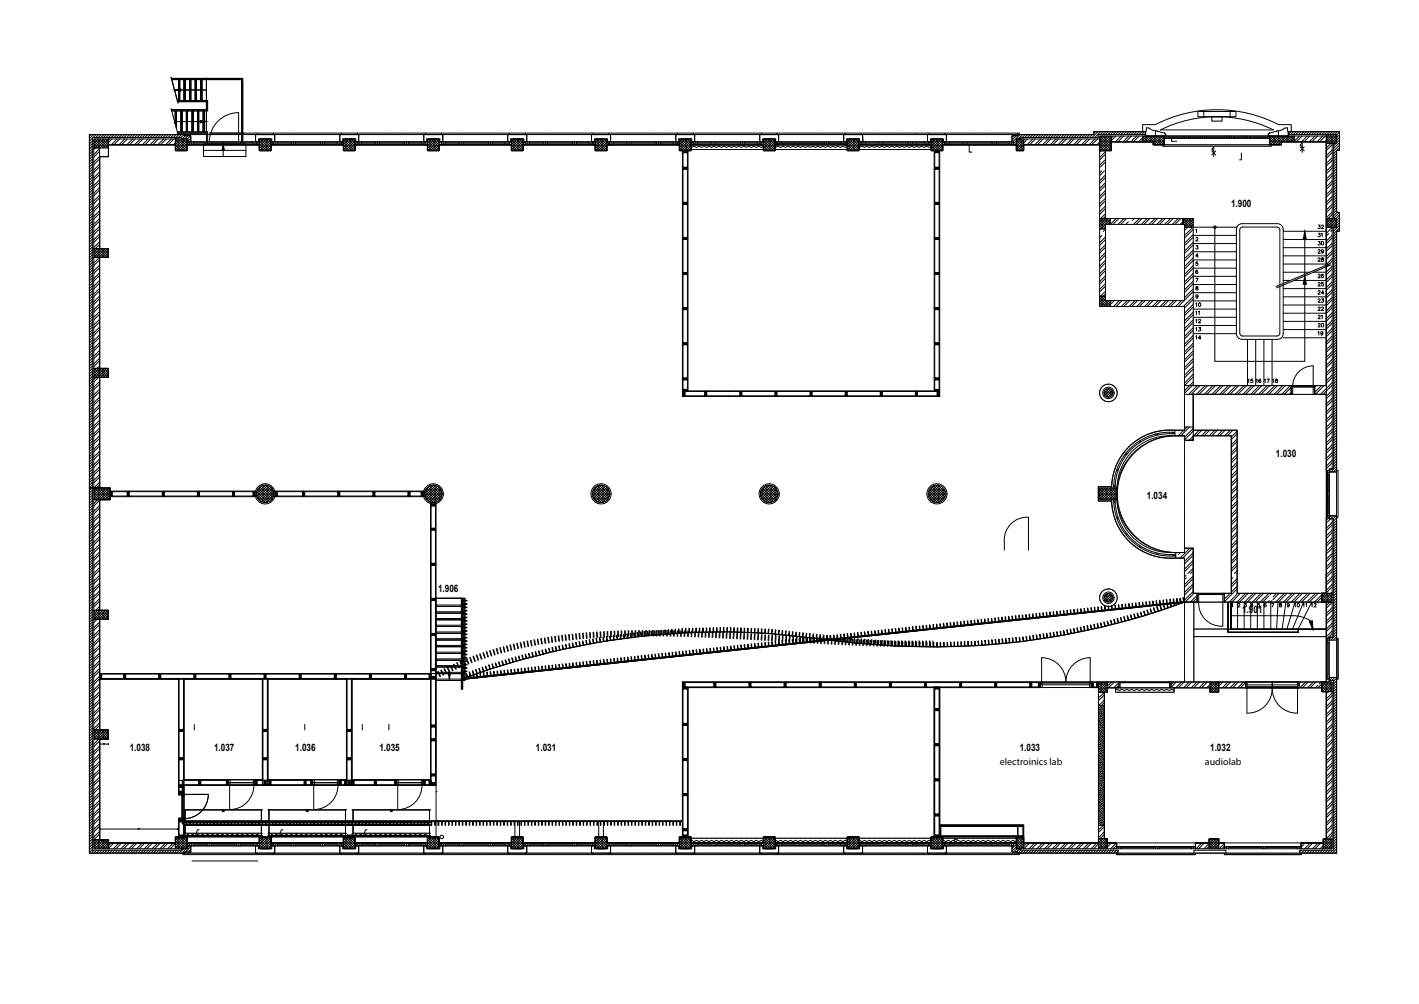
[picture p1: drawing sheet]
<svg xmlns="http://www.w3.org/2000/svg" width="1189mm" height="841mm" viewBox="0 0 1189 841" stroke-linecap="round" stroke-linejoin="round" font-family="sans-serif">
<defs><g id="words">
<g font-size="8.6">
<text x="1031" y="173">1.900</text>
<text x="1069" y="383">1.030</text>
<text x="961" y="418">1.034</text>
<text x="367" y="496">1.906</text>
<text x="1041" y="513">1.901</text>
<text x="109" y="629">1.038</text>
<text x="179" y="629">1.037</text>
<text x="247" y="629">1.036</text>
<text x="318" y="629">1.035</text>
<text x="449" y="629">1.031</text>
<text x="854" y="629">1.033</text>
<text x="1014" y="629">1.032</text>
</g>
<g font-size="8.4">
<text x="838" y="641">electroinics lab</text>
<text x="1009" y="641">audiolab</text>
</g>
</g></defs>
<!-- layer: Layer 1 -->
<g fill="none" stroke="#000" stroke-width=".84">
<path d="M143 65l1 1M144 66v2M144 67h58v52M144 68v1M144 69l1 1M145 71h.1M145 71v2M146 73h.1M146 74v1M146 75l5-1v2zM146 76l1 1M147 78h.1"/>
<path d="M147 78v2M150 67v17M151 67v17M154 67v17M155 67v17M159 67v17M160 67v17M164 67v17M165 67v17M168 67v17M169 67v17M173 67v17"/>
<path d="M173 75l-27 1M173 66h30v53M174 66h-30M143 91l1 1M144 92h.1M144 94v1M144 95l1 2M145 97h.1M145 97v2M146 99h.1M146 100v1M147 93v11"/>
<path d="M147 80h1M148 81v1M148 93v14M148 82v1M148 83l1 2M149 84h25v9h-30v1M149 85h.1M149 85h24v7h-29M149 85v1M151 93v18M152 93v18M156 93v18"/>
<path d="M157 93v18M161 93v18M162 93v18M165 93v18M166 93v18M170 93v18M171 93v18M173 93v18M1004 93h32v5h-32zM1009 93v5M1015 98h9v3h-9zM1031 93v5"/>
<path d="M76 113l-1 1M77 116l-2 2M77 118l-2 2M78 113l-3 3M79 118l5 6M79 116h12v8h-12zM79 116l8 8M80 116l-1 2M81 113l-3 2M81 116l8 8M82 116l-3 4 3 4M83 113l-3 2"/>
<path d="M84 116l7 8M85 116l-6 6M85 113l-3 2M86 116l5 6M87 116l-8 8M87 113l-2 2M88 116l3 4M89 116l-8 8M89 113l-2 2M90 116l1 1M91 119l-5 5M91 116h58"/>
<path d="M91 117l-7 7M91 116v5h56M91 113l-2 2M92 116l-1 1M93 113l-2 2M94 116l-3 3M96 113l-3 2M98 113l-3 2M98 116l-5 5M100 113l-2 2M100 116l-5 5M102 113l-2 2"/>
<path d="M104 113l-2 2M104 115h.1M105 116l-5 5M106 113l-1 1M107 116l-5 5M109 113l-2 1M111 113l-3 2M111 116l-5 5M113 113l-2 2M113 116l-5 5M115 113l-2 2M117 113l-2 2"/>
<path d="M118 116l-5 5M119 113l-2 2M120 116l-5 5M122 113l-3 2M124 113l-3 2M124 116l-5 5M126 113l-2 2M126 116l-5 5M128 113l-2 2M130 113l-2 2M131 116l-5 5M132 113l-2 2"/>
<path d="M133 116l-5 5M135 113l-3 2M137 113l-3 2M137 116l-5 5M139 113l-2 2M139 116l-5 5M141 113l-2 2M143 113l-2 2M144 116l-5 5M145 113l-2 2M146 116l-5 5M146 102h27"/>
<path d="M146 102l1 2M147 119l7 7M147 120l-2 1M147 116h10v10h-10zM147 116v5M147 117l9 9M147 105v1M147 116v1M147 106l1 1M148 107v1M148 113l-3 2M148 109h.1"/>
<path d="M148 109l1 2M149 116l8 9M149 111h25v8M149 111h.1M149 112h24v7M149 112v1M150 116l-3 3M150 113l-3 2M151 116l6 7M152 116l-5 5M152 113l-2 2M153 116l4 4"/>
<path d="M153 112v1M154 116l-7 7M154 113l-2 2M154 113v1h6v5h-3v-3h-5v-1h-75v597h75v-1h5v-2h3v5M155 116l2 2M155 114l-2 2M156 116l-9 10M157 118l-9 8M158 114l-3 2M158 119l-7 7M159 119v2h-2v-2h60v2h-2v-2v2h-56M160 114l-3 2"/>
<path d="M160 118l-1 1M160 116l-3 2M160 119v2M162 120h12M162 119v2M168 101l5 1-5 1zM174 119v2M175 112h679v1M177 120h21M177 119v2M198 119v2M202 120h10"/>
<path d="M202 119v2M212 119v2M214 119v2M215 112v1M216 119l-1 1M217 116h10v10h-10zM217 118l8 8M218 116l9 10h-1M219 116l-2 2M220 116l7 7-3 3M221 116l-5 5M222 116l5 5"/>
<path d="M223 116l-6 6 4 4M224 116l3 3-7 7M225 116l-8 9M226 116l1 1-9 9M229 119v2h-2v-2h61v2h-2v-2v2h-57M229 112v1M229 119l-2 2M230 113v6h-2v-3h-11v3h-3v-6M231 119v2M232 120h12M232 119v2M244 119v2"/>
<path d="M246 119v2M247 120h22M247 119v2M269 119v2M270 119v2M272 120h10M272 119v2M282 119v2M284 119v2M286 112v1M288 116h10v10h-10zM288 119l7 7"/>
<path d="M288 116v1l9 9M289 116l9 9M290 116l-4 5M291 116l7 6M293 116l-5 5M294 116l4 4-7 6M295 116l-7 7 2 3M296 116l2 2M297 116l-9 10M298 118l-9 8M299 119v2h-1v-2h60v2h-2v-2v2h-57M299 112v1"/>
<path d="M301 113v6h-3v-3h-11v3h-2v-6M301 119v2M303 120h11M303 119v2M314 119v2M316 119v2M318 120h21M318 119v2M339 119v2M341 119v2M342 120h11M342 119v2"/>
<path d="M353 119v2M355 119v2M356 112v1M358 116h10v10h-10zM359 116l9 10M360 116l-2 2 8 8M361 116l7 8M362 116l-4 4M363 116l5 5-5 5M364 116l-6 6 4 4M365 116l3 3M366 116l-8 9 2 1"/>
<path d="M367 116l1 1M368 117l-9 9M368 119h60v2h-1v-2v2h-57M368 119l-7 7M370 119v2h-2v-2M370 112v1M371 113v6h-2v-3h-12v3h-2v-6M371 119v2M373 120h12M373 119v2M385 119v2M386 119v2"/>
<path d="M388 120h21M388 119v2M409 119v2M411 119v2M413 120h10M413 119v2M423 119v2M425 119v2M427 112v1M428 119l8 7M428 116h10v10h-10zM428 117l10 9"/>
<path d="M429 116l-1 1M430 116l8 9-1 1M431 116l-3 3M432 116l6 6-4 4M433 116l-5 5 5 5M434 116l4 4M436 116l-8 8M437 116l1 2-8 8M438 116l-10 10h1M440 119l-8 7M440 119v2h-2v-2h61v2h-2v-2v2h-57M440 112v1"/>
<path d="M441 113v6h-2v-3h-11v3h-3v-6M442 119v2M444 120h11M444 119v2M455 119v2M457 119v2M458 120h22M458 119v2M480 119v2M481 119v2M483 120h10M483 119v2"/>
<path d="M493 119v2M495 119v2M496 113v6h2M497 112v1M498 119v-3h11v3l-7 7M498 119l-1 1M499 118l8 8M499 116h9v10h-9zM499 120l6 6M499 116l9 9M501 116l-2 2M502 116l6 7"/>
<path d="M503 116l-4 4M504 116l4 5M505 116l-6 7M506 116l2 3M507 116l-8 9M508 116v1M508 117l-9 9M510 119v2h-2v-2h61v2h-2v-2M510 112v1M510 120l-1 1M512 113v6M512 119v2"/>
<path d="M514 120h11M514 119v2M525 119v2M527 119v2M529 120h21M529 119v2M550 119v2M552 119v2M553 120h11M553 119v2M564 119v2M566 119v2"/>
<path d="M567 112v1M569 116h10v10h-10zM569 117l10 9M569 119l7 7v201M570 116l-1 1M571 116l8 8M572 116l-5 5M573 116l6 6M574 116l-5 6h-61l-4 4M575 116l4 4M576 116l-7 8M577 116l2 2"/>
<path d="M579 116l-10 10M579 119h2v2h-2zM579 118l-8 8M580 119l-7 7M581 119h57v2h-57zM581 112v1M582 113v6h-2v-3h-11v3h-3v-6M582 119v2M584 120h12M584 119v2M596 119v2M597 119v2"/>
<path d="M599 120h21M599 119v2M620 119v2M622 119v2M624 120h10M624 119v2M634 119v2M636 119v2M638 119h2v2h-2zM638 112v1M639 119l-1 1M640 118l8 8"/>
<path d="M640 116h9v10h-9zM640 116l9 10M641 116l-1 2M642 116l8 8 2-2 2 2 2-2 2 2 2-2 2 2 2-2 2 2 3-2 2 2 2-2 2 2 2-2 2 2 2-2 2 2 2-2 2 2 2-2 3 2 2-2 2 2 2-2 2 2 2-2 2 2 2-2 2 2 2-1M644 116l-5 5M645 116l4 5M646 116l-6 7-2 1-2-2-2 2-2-2-3 2-2-2-2 2-2-2-2 2-2-2-2 2-2-2-2 2-2-2-2 2-2-2-3 2-2-2-2 2-2-2-2 2-2-2-2 2-2-2-2 2-2-2-2 2-2-2-3 1M647 116l2 3M648 116l-8 9M649 116v1M649 119l-7 7M649 117l-9 9"/>
<path d="M649 119h2v2h-2zM651 119h57v2h-57zM651 112v1M651 120l-6 6M652 113v6h-2v-3h-11v3h-2v-6M653 119v2M655 120h11M655 119v2M666 119v2M668 119v2M669 120h22M669 119v2"/>
<path d="M691 119v2M692 119v2M694 120h11M694 119v2M705 119v2M706 119v2M708 112v1M708 119h2v2h-2zM710 116h10v10h-10zM710 119l7 7M710 117l9 9M711 116l-1 1"/>
<path d="M712 116l8 8M713 116l-5 5M714 116l6 6M715 116l-5 6h-61M716 116l4 4M717 116l-7 8M718 116l2 2M719 116l-9 10M720 119h1v2h-1zM720 118l-8 8M721 112l1 1M723 113v6h-3v-3h-11v3h-2v-6"/>
<path d="M723 119v2M725 120h11M725 119v2M736 119v2M738 119v2M740 120h21M740 119v2M761 119v2M763 119v2M764 120h11M764 119v2M775 119v2"/>
<path d="M777 119v2M777 113v6h1v2h2v-2h-59v2h57v-2M778 112v1M780 119v-3h10v3l-7 7v201h-207v-201l-4 2v-2l4 2M780 120l7 6M780 116h10v10h-10zM780 118l9 8M781 116l9 9M782 116h6M782 116l-2 2M783 116l7 7M784 116l-5 5"/>
<path d="M785 116l5 5M786 116l-8 8-2-2-2 2-2-2-2 2-2-2-2 2-2-2-2 2-2-2-2 2-2-2-3 2-2-2-2 2-2-2-2 2-2-2-2 2-2-2-2 2-2-2-2 2-2-2-3 2-2-2-2 2-2-2-2 1M788 116l2 3M789 116l-9 9M790 116v1M790 117l-9 9M790 119h3M792 119h57v2h-57zM792 112v1M793 113v6h-1v2h-2v-2M793 119v2M795 120h12"/>
<path d="M795 119v2M807 119v2M808 119v2M810 120h21M810 119v2M831 119v2M833 119v2M835 120h11M835 119v2M846 119v2M847 119v2M848 119h1v2"/>
<path d="M849 114l-1 1M851 114l-3 3M852 118l-3 2M852 120l6 6M852 118l6 6M852 116h6v10h-6zM853 116l5 6M853 113h.1M853 113v1h-5v5h1v2h3v-5h3v-1M854 116l-2 3M855 113l-7 6M855 116l3 3"/>
<path d="M855 115h.1M856 116l-4 5M857 113l-4 3M857 116l1 1M858 116h63v5h-63zM858 117l-6 6M858 119l-6 6M859 116l-1 2M859 113l-3 2M861 116l-3 4M861 113l-2 2M863 113l-2 2"/>
<path d="M865 116l-5 5M865 113l-2 2M867 116l-4 5M868 113l-3 2M870 113l-3 2M872 116l-5 5M872 113l-3 2M874 116l-5 5M874 113l-2 2M876 113l-2 2M878 116l-5 5M878 113l-2 2"/>
<path d="M880 116l-4 5M881 113l-3 2M883 113l-3 2M885 116l-5 5M885 113l-3 2M887 116l-5 5M887 113l-2 2M889 113l-2 2M891 116l-5 5M891 113l-2 2M893 116l-4 5M894 113l-3 2"/>
<path d="M896 113l-3 2M898 116l-5 5M898 113l-3 2M900 116l-5 5M900 113l-2 2M902 113l-2 2M904 116l-5 5M904 113l-2 2M906 116l-4 5M907 113l-3 2M909 113l-3 2M911 116l-5 5"/>
<path d="M911 113l-3 2M913 116l-5 5M913 113l-2 2M915 113l-2 2M917 116l-5 5M918 110l-2 2M919 116l-4 5M920 110l-5 5M920 114l-1 1M921 114h10v12h-10zM921 119l-2 2M922 114l9 10"/>
<path d="M922 110l-5 5M923 114l-2 2 10 10h-1M924 114l7 7-5 5M924 110l-2 3M925 114l-4 4 8 8M926 114l5 5-7 7M926 110l-2 3M928 114l-7 6 6 6M928 114l3 3M929 110l-3 3M930 114l-9 8 4 4M930 114l1 1-10 10 2 1"/>
<path d="M931 110l-3 3M931 114h26v5h-26zM931 117l-9 9M933 114l-2 2M933 110l-3 3M935 114l-4 4M935 110l-2 3M937 110l-2 3M939 114l-5 5M939 110l-2 3M941 114l-4 5M942 110l-3 3"/>
<path d="M944 110l-3 3M946 114l-5 5M946 110l-3 3M948 114l-5 5M948 110l-2 3M950 110l-2 3M952 114l-4 4M952 110l-2 3M954 114l-4 5M955 110l-3 3M957 110l-3 3M957 114l5 5"/>
<path d="M957 114h18v7h-9v-2h-9zM957 116l3 3M957 119h1M959 114l-5 5M959 110l-3 3M959 114l5 5M960 112l-1 1M960 113h-40v2h-65M960 110v4h151v5M961 114l-5 5M961 114l8 7 6-6M963 114l-5 5"/>
<path d="M964 114l7 7M965 114l-5 5M966 114l7 7 2-2M967 114l-4 5M968 114l7 7M968 110l-3-1-2-2h-2l-1 3h-44v3h-841v602h139M970 114l-5 5M970 114l5 5M972 114l-6 6M972 114l3 3M972 109a107 107 0 0 1 95 0M972 109h95"/>
<path d="M974 114l-7 7h-1M974 114l1 1M975 116h89M975 117l-4 4M977 114v-2h-2v-1l-7-1v4M977 114v2M979 115h13M979 114v2M982 116v2h4M992 114v2M994 114v2M996 115h10"/>
<path d="M996 114v2M1006 114v2M1007 114v2M1009 115h21M1009 114v2M1030 114v2M1032 114v2M1034 115h10M1034 114v2M1044 114v2M1045 114v2M1047 115h13"/>
<path d="M1047 114v2M1060 114v2M1062 114v2M1062 114v-2h2v-1l7-1v4M1064 114v7M1064 119l2 2M1065 114l-1 1M1065 114l8 7h1M1067 114l-3 3M1068 114l6 6M1069 114l-5 6M1070 114l5 5"/>
<path d="M1071 110l3-1 2-2h3v7M1071 114l-7 7M1072 114l5 5M1074 114l-8 7M1074 114l5 5M1076 114l-8 7-4-4M1076 114l5 5M1078 114l-7 7-7-7M1078 114l5 5M1079 110v3h41v7h-3v63h3v7h-3v203h-3v2h6M1079 110h43v16h-2v52h2M1079 110h.1"/>
<path d="M1080 114l-5 5M1081 114l3 4M1082 110l-3 2M1082 110v-6h-11a113 113 0 0 0-103 0h-11v6M1082 114l-5 5M1083 114l1 2M1084 110l-3 3M1084 116l-2 3M1084 114v5h-10v2h-99M1084 114v5h27M1084 114l-4 5M1086 110l-3 3"/>
<path d="M1088 110l-2 3M1089 114l-5 5M1090 110l-2 3M1091 114l-5 5M1092 110l-2 3M1095 110l-3 3M1095 114l-5 5M1097 110l-3 3M1097 114l-5 5M1099 110l-3 3M1101 110l-2 3M1102 114l-5 5"/>
<path d="M1103 110l-2 3M1104 114l-5 5M1105 110l-2 3M1108 110l-3 3M1108 114l-5 5M1110 110l-3 3M1110 114l-5 5M1111 116l4 4M1111 113h9v7h-9h5v63h-5zM1111 119h-37v2h-10v-5h-89v5h-9v-2h-35v7h-10v-5h-63v5h-6v-5h-62v5h-10v-5h-60v5h-10v-5h-61v5h-9v-5h-61v5h-10v-5h-61v5h-9v-5h-61v5h-10v-5h-60v5h-10v-5h-60v5h-10v-5h-61v5h-10v-5h-60v5h-10v-5h-56v10h-8v77h8v8h-8v193h-8v-296h79v1h6v5h54v-6h16v6h55v-6h16v6h54v-6h16v6h54v-6h16v6h55v-6h16v6h54v-6h16v6h55v-6h15v6h55v-6h16v6h54v-6h16v6h55v-5h5v-1h63v-3h44v4h119v-4h43v16h-2v52h2v16h-2v201h-6v37h6v103h1v34h-1v146h-30v1h-64v-1h-24v1h-66v-1h-83v-1h-5v-5h-55v6h-16v-6h-54v6h-16v-6h-55v6h-15v-6h-55v6h-16v-6h-54v6h-16v-6h-55v6h-16v-6h-54v6h-16v-6h-54v6h-16v-6h-55v6h-16v-6h-54v5h-6v1h-79v-306h17v10h-9v92h8v8h-8v45h282v-63h24v67l603-64v-37h-7M1111 119l2 1M1111 114l6 6"/>
<path d="M1111 119v204v-203v203h-119v37h-8M1112 113l7 7M1112 110l-3 3M1114 113l6 6M1114 110l-3 3M1116 113l4 3M1116 110l-5 5M1118 113l2 1M1118 110l-8 9M1121 110l-10 10M1122 111l-9 9M1122 113l-11 11"/>
<path d="M1122 115l-5 5M1122 117l-5 5M1122 119l-5 5M77 120l-2 3M77 122l-2 3M77 125l-2 2M77 127l-2 2M77 129l-2 2M77 131l-2 2M77 133l-2 3M77 135l-2 3M77 138l-2 2"/>
<path d="M77 140l-2 2M79 122l1 2M79 124h4v84h-4zM80 124l-1 1M83 125l-4 4M83 131l-4 5M83 138l-4 4M83 127l-4 5M83 133l-4 5M83 140l-4 5M91 123l-1 1M91 121l-3 3"/>
<path d="M147 126h.1M147 121l5 5M147 124l3 2M157 124l-2 2M157 122l-4 4M157 122h60M159 120l-1 1M170 126h36M170 121h36v10h-36zM175 121a25 25 0 0 1 25-27v27M187 121l1 5h-2zM187 121v10"/>
<path d="M217 120l6 6M217 124l2 2M219 125h.1M227 122h61M227 121l-5 5M288 121h.1M288 121l5 5M298 122l-4 4M298 122h60M298 124l-2 2M299 121h-1M358 120l-1 1"/>
<path d="M358 120l6 6M368 126h-1M368 123l-3 3M368 122h60M428 123l3 3M438 122h61M499 124l2 2M499 122l4 4M508 124l-2 2M508 126h.1M510 121h57M569 123l3 3"/>
<path d="M569 126h1M569 121l5 5M572 126v206M572 126h4v2h-4zM579 122l-4 4M579 125l-2 1M579 122h61M579 125h61M581 121h-1M640 120l6 6M640 124l1 2M640 122l4 4"/>
<path d="M649 125h61M649 126h.1M649 124l-2 2M710 123l3 3M710 121l5 5M710 125l1 1M720 122h60M720 125h60M720 120l-6 6M720 125l-2 1M720 123l-4 3M721 121h.1"/>
<path d="M780 124l2 2M780 122l4 4M783 126v201M783 126h4v2h-4zM787 128l-4-2v2l4-2v206M787 126v206M790 124l-3 2M790 122h62M790 122l-5 4M790 126h.1M812 121v6h2M852 120l-2 1"/>
<path d="M852 124l2 2M852 122l4 4M858 123l-3 3M858 121l-6 5M858 125l-1 1M921 121h.1M923 126l-2 2M926 126h-5v57M926 127l-5 5M926 129l-5 5M926 134l-5 4M926 126v57"/>
<path d="M926 136l-4 4M931 123l-3 3M974 121v2h91v-2M1015 126l4 4M1017 127l-2-2 2-2v8M1019 126l-4 4M1040 128v6h-2M1089 123l4 3M1091 123l-2-2 2-1v8M1093 123l-4 3M1116 139l-5 4M1116 121l-5 5"/>
<path d="M1116 126l-5 4M1116 128l-5 5M1116 132l-5 5M1116 134l-5 5M1120 139l-3 3M1120 126l-3 3M1120 128l-3 3M1120 131l-3 2M1120 133l-3 2M1120 135l-3 2M1120 137l-3 2M1122 126h.1"/>
<path d="M1122 124l-2 2M1122 122l-5 4M77 142l-2 2M77 144l-2 2M77 146l-2 3M77 148l-2 3M77 151l-2 2M77 153l-2 2M77 155l-2 2M77 157l-2 2M77 159l-2 3M83 144l-4 5"/>
<path d="M83 151l-4 4M83 157l-4 5M83 146l-4 5M83 153l-4 5M83 159l-4 5M572 141h.1M572 140h4v2h-4zM576 140l-4 2v-2l4 2M576 141h.1M783 141h.1M783 140h4v2h-4zM787 140l-4 2v-2l4 2"/>
<path d="M787 141h.1M921 141h.1M923 143l-2 2M925 143l-4 4M926 147l-5 4M926 149l-5 5M926 153l-5 5M926 155l-5 5M926 160l-5 4M926 140h.1M926 142h.1M1116 145l-5 5"/>
<path d="M1116 141l-5 5M1116 147l-5 5M1116 152l-5 4M1116 158l-5 5M1116 154l-5 5M1120 141l-3 3M1120 144l-3 2M1120 146l-3 2M1120 148l-3 2M1120 150l-3 2M1120 152l-3 3M1120 154l-3 3"/>
<path d="M1120 157l-3 2M1120 159l-3 2M77 161l-2 3M77 164l-2 2M77 166l-2 2M77 168l-2 2M77 170l-2 2M77 172l-2 3M77 174l-2 3M77 177l-2 2M77 179l-2 2M83 164l-4 4"/>
<path d="M83 170l-4 5M83 177l-4 4M83 166l-4 5M83 172l-4 5M83 179l-4 5M572 169h4v2h-4zM576 169l-4 2v-2l4 2M783 169h4v2h-4zM787 169l-4 2v-2l4 2M926 179l-5 5M926 162l-5 5M926 166l-5 5"/>
<path d="M926 168l-5 5M926 173l-5 4M926 175l-5 5M1116 165l-5 4M1116 171l-5 5M1116 178l-5 4M1116 160l-5 5M1116 167l-5 5M1116 173l-5 5M1116 180l-5 5M1120 161l-3 2M1120 163l-3 2"/>
<path d="M1120 165l-3 3M1120 167l-3 3M1120 170l-3 2M1120 172l-3 2M1120 174l-3 2M1120 176l-3 2M1120 178l-3 3M1122 178l-5 5M1122 178v16h-2v521h-93M77 181l-2 2M77 183l-2 2M77 185l-2 3"/>
<path d="M77 187l-2 3M77 190l-2 2M77 192l-2 2M77 194l-2 2M77 196l-2 2M77 198l-2 3M83 183l-4 5M83 190l-4 4M83 196l-4 5M83 185l-4 5M83 192l-4 5M83 198l-4 5"/>
<path d="M572 200h.1M572 199h4v2h-4zM576 199l-4 2v-2l4 2M576 200h.1M783 200h.1M783 199h4v2h-4zM787 199l-4 2v-2l4 2M787 200h.1M921 191l1 1M921 183v74h9v-5v5h62v101M921 192h5v-4h65v-5v5h1v2h8h-8v62h-66v-4h-5h5v-56zM921 183h79v140h83"/>
<path d="M921 186l5 5M921 184l5 5M921 189l3 3 2-2M921 197h.1M922 183l5 5M923 197l-2 2M924 183l-3 3M924 183l5 5M926 199l-5 4M926 192l-2 2M926 181l-2 2M926 194h.1"/>
<path d="M926 183l-5 5M927 183l3 3M930 186l-2 2M930 183v5v-5M930 184l-1-1-8 7M931 183l-10 10M935 183l-5 5M937 183l-5 5M942 183l-5 5M944 183l-5 5M945 186l-2 2M945 188h.1"/>
<path d="M948 183h.1M950 183l-1 2M955 183l-5 5M957 183l-5 5M961 183l-5 5M963 183l-5 5M968 183l-5 5M970 183l-5 5M974 183l-5 5M976 183l-5 5M981 183l-5 5M983 183l-5 5"/>
<path d="M987 183l-5 5M989 188l5-5 6 6M989 183l-5 5M991 185l6 5M991 187l1 1M991 183l8 7M992 190h.1M992 188l3 2M996 183l-5 5M996 183l4 4M1000 190l-8 7M1000 192l-8 7"/>
<path d="M1000 196l-8 8M1000 199l-8 7M1000 190h36M1000 197h36M1000 185l-2-2-6 6M1000 186l-8 7M1000 183l-8 8M1000 188l-3 2M1002 193l1-1v3M1002 200l1-1 1 1-2 2h2M1018 190v113h75v-72M1041 187a5 5 0 0 0-5 5v87"/>
<path d="M1041 187h29M1070 187a5 5 0 0 1 5 5v45M1075 194h36M1093 194l1 7h-2zM1093 194v36M1105 189h1l-1 1a1 1 0 0 1 1 1 1 1 0 0 1-2 0M1105 195h1l-1 2a1 1 0 0 1 1 1 1 1 0 0 1-2 0M1107 196l1-1v3M1107 189h1h1l-2 2h2M1111 190h1M1111 183h9v7h-9zM1111 187l4-4 5 5"/>
<path d="M1111 186l5 4M1111 188l3 2M1111 184l7 6M1113 183l7 7M1113 196l-2 2M1116 197l-5 5M1116 199l-5 5M1116 193l-1 1M1117 183l-6 6M1117 183l3 3M1119 183l1 1M1120 196l-3 2"/>
<path d="M1120 198l-3 2M1120 200l-3 2M1122 182l-8 8M1122 184l-11 11M1122 187l-5 4M1122 180l-11 11M1122 189l-5 5M1122 191l-5 5M1122 193v1M77 200l-2 3M77 203l-2 2M77 205l-2 2"/>
<path d="M77 207l-2 2M77 209l-2 2M77 211l-2 3M77 213l-2 3M77 216l-2 2M77 218l-2 2M77 220l-2 2M79 208h12v8h-12zM79 216h4v93h-4zM79 213l2 3M79 211l4 5M79 216h.1"/>
<path d="M79 208v1l6 7M80 208l7 8M82 208l-3 3M82 208l8 8M83 216l-4 4M83 202l-4 5M83 218l-4 5M83 205l-3 3M84 208l-5 5M84 208l7 7M86 208l-7 8M87 208l4 5"/>
<path d="M88 208l-7 8M89 208l2 2M90 208l-7 8M91 214l-2 2M91 212l-4 4M91 210l-6 6M926 205l-5 5M926 212l-5 4M926 218l-5 5M926 201l-5 5M926 207l-5 5M926 214l-5 5"/>
<path d="M1000 216l-8 7M1000 203l-8 7M1000 205l-8 7M1000 209l-8 8M1000 212l-8 7M1000 218l-8 7M1000 204h36M1000 211h36M1000 218h36M1002 206h2l-1 1a1 1 0 0 1 1 1 1 1 0 0 1-2 0M1004 219h-2v2a1 1 0 0 1 2 0 1 1 0 0 1-1 1 1 1 0 0 1-1 0M1004 215h-2l1-2v3"/>
<path d="M1075 201h36M1075 214h36M1075 207h36M1104 217l1-1 1 1-2 2h2M1104 210l1-1 1 1-2 2h2M1105 202h1l-1 1a1.1 1.1 0 0 1 1 2 1 1 0 0 1-2 0M1107 216v1l2 1a1 1 0 0 1-1 1 1 1 0 0 1-1-1l2-1v-1zM1109 210a.9 .9 0 0 1-1 1 1.1 1.1 0 0 1-1-2 1.1 1.1 0 0 1 2 1l-1 2h-1M1116 219l-5 5M1116 204l-5 4M1116 206l-5 5M1116 210l-5 5"/>
<path d="M1116 212l-5 5M1116 217l-5 4M1120 215l-3 2M1120 202l-3 2M1120 204l-3 3M1120 206l-3 3M1120 209l-3 2M1120 211l-3 2M1120 213l-3 2M1120 217l-3 3M1120 219l-3 3M77 222l-2 2"/>
<path d="M77 224l-2 3M77 226l-2 3M77 229l-2 2M77 231l-2 2M77 233l-2 2M77 235l-2 2M77 237l-2 3M77 239l-2 3M83 222l-4 5M83 228l-4 5M83 235l-4 5M83 224l-4 5"/>
<path d="M83 231l-4 5M83 237l-4 5M572 228h4v2h-4zM576 228l-4 2v-2l4 2M783 228h4v2h-4zM787 228l-4 2v-2l4 2M926 225l-5 4M926 231l-5 5M926 237l-5 5M926 220l-5 5M926 227l-5 5M926 233l-5 5"/>
<path d="M926 240l-5 5M1000 229l-8 7M1000 231l-8 7M1000 238l-8 7M1000 222l-8 8M1000 235l-8 8M1000 231h36M1000 238h36M1002 233h2l-2 3M1004 227l-1-1a1.3 1.3 0 0 0-1 2 1.3 1.3 0 0 0 2 1 1.1 1.1 0 0 0-1-2 .9 .9 0 0 0-1 1M1036 225h-36l-8 7M1070 240h-1"/>
<path d="M1070 239v1M1072 239h-1M1072 239v-46v-2l-2-1h-29l-1 1-1 2v86l1 2h1h29h2v-2v-39M1073 240h-2M1073 238l-1 1M1073 240h.1M1074 238h-1M1075 239h-2M1075 238h.1M1075 221h36M1075 235h6M1075 239v40a5 5 0 0 1-5 5h-29a5 5 0 0 1-5-5"/>
<path d="M1077 237h-2M1077 238l-1 1M1077 237h.1M1078 238h-1M1079 236h-2M1079 237l-1 1M1079 236h.1M1080 237h.1M1081 235h-1M1082 236l-2 1M1082 235h-1M1082 236h.1"/>
<path d="M1083 234l-1 1M1084 235l-2 1M1084 234h.1M1084 235h27M1084 235h.1M1086 233l-2 1M1086 234l-1 1M1086 233h.1M1087 234h-1M1088 232l-1 1M1088 233l-1 1M1088 232h.1"/>
<path d="M1089 233h.1M1090 231l-1 1M1091 232l-2 1M1091 231h-1M1091 232h.1M1092 230l-1 1M1093 231l-1 1M1093 230h.1M1093 231l1 7h-2zM1095 229l-2 1M1095 230l-1 1M1095 229h.1"/>
<path d="M1096 230h-1M1097 228l-1 1M1097 229l-1 1M1098 228h-23M1098 229h.1M1099 227l-1 1M1100 228l-2 1M1100 227h-1M1100 228h.1M1101 226l-1 1M1102 227l-2 1h11M1102 226h.1"/>
<path d="M1103 227h-1M1104 225l-2 1M1104 226l-1 1M1104 225h.1M1104 237h1h1l-2 3h2M1104 230h1h1l-2 3h2M1105 226h-1M1106 224l-1 1M1106 225l-1 1M1107 224h-1M1107 225h.1M1108 223l-1 1"/>
<path d="M1109 225h-2M1109 237h-2v1a1 1 0 0 1 2 0 1 1 0 0 1 0 1 1 1 0 0 1-2 0M1109 230a1.3 1.3 0 0 0-2 1 1.3 1.3 0 0 0 2 1 .9 .9 0 0 0-1-1 .9 .9 0 0 0-1 1M1109 223h.1M1109 224h.1M1110 222l-1 1M1111 224h-1M1111 222h.1M1112 223h-1M1113 221l-2 1M1113 223h-1M1113 221h.1"/>
<path d="M1114 222l-1 1M1114 221h.1M1115 222h-1M1116 225l-5 5M1116 230l-5 4M1116 232l-5 5M1116 238l-5 5M1116 223l-5 5M1116 236l-5 5M1120 222l-3 2M1120 228l-3 2M1120 235l-3 2"/>
<path d="M1120 224l-3 2M1120 226l-3 2M1120 230l-3 3M1120 232l-3 3M1120 237l-3 2M1120 239l-3 2M77 242l-2 2M77 244l-2 2M77 246l-2 2M77 248l-2 2M77 250l-2 3M77 252l-2 3"/>
<path d="M77 255l-2 2M77 257l-2 2M77 259l-2 2M83 241l-4 5M83 248l-4 5M83 254l-4 5M83 244l-4 5M83 250l-4 5M83 257l-4 5M572 259h.1M572 258h4v1h-4zM576 258l-4 1v-1l4 1"/>
<path d="M576 259h.1M783 259h.1M783 258h4v1h-4zM787 258l-4 1v-1l4 1M787 259h.1M921 249l8 8 5-5M921 251l6 6M922 248l8 8M924 248l2 2M926 244l-5 5M926 246l-5 5M926 248l-5 5"/>
<path d="M926 250l-5 5M927 252l-5 5-1-1M928 252l2 2M929 252l-5 5-3-3M930 252h.1M931 252l-5 5M938 252l-5 5M940 252l-5 5M944 252l-5 5M947 252l-5 5M951 252l-5 5M953 252l-5 5"/>
<path d="M957 252l-5 5M960 252l-5 5M964 252l-5 5M966 252l-5 5M970 252l-5 5M973 252l-5 5M977 252l-5 5M979 252l-5 5M983 252l-5 5M986 252l-5 5M990 252l-5 5M992 252l-5 5"/>
<path d="M1000 248l-9 9M1000 255l-8 7M1000 244l-8 7M1000 251l-8 7M1000 257l-8 7M1000 242l-8 7M1000 245h36M1000 252h36M1000 259h36M1002 254h1v3M1002 240v1l2 1a1 1 0 0 1-1 1 1 1 0 0 1-1-1l2-1v-1zM1004 248a1.1 1.1 0 0 1-2 1 1 1 0 0 1 0-2 1 1 0 0 1 2 0l-1 3-1-1"/>
<path d="M1070 241h.1M1071 241h.1M1075 255h36M1075 249h36M1075 242h36M1104 251l1-1 1 1-2 2h2M1104 244l1-1 1 1-2 2h2M1104 258l1-1 1 1-2 2h2M1107 258l1-1 1 1-2 2h2M1107 250h2l-1 1a1.1 1.1 0 0 1 1 2 1 1 0 0 1-2 0M1109 245h-2l1-2v3M1116 245l-5 5"/>
<path d="M1116 251l-5 5M1116 258l-5 5M1116 243l-5 4M1116 249l-5 5M1116 256l-5 4M1120 241l-3 2M1120 243l-3 3M1120 245l-3 3M1120 248l-3 2M1120 250l-3 2M1120 252l-3 2M1120 254l-3 2"/>
<path d="M1120 256l-3 3M1120 258l-3 3M77 261l-2 2M77 263l-2 3M77 265l-2 3M77 268l-2 2M77 270l-2 2M77 272l-2 2M77 274l-2 2M77 276l-2 3M77 278l-2 3M83 261l-4 5"/>
<path d="M83 267l-4 5M83 274l-4 5M83 263l-4 5M83 270l-4 5M83 276l-4 5M1000 261l-8 8M1000 268l-8 7M1000 274l-8 8M1000 264l-8 7M1000 270l-8 7M1000 277l-8 7M1000 280h36"/>
<path d="M1000 266h36M1000 273h36M1002 275l1-1v3M1002 268l1-1v3M1002 261h1v3M1004 261h1v3M1004 268l1-1 1 1-2 2h2M1004 274h2l-1 1a1.1 1.1 0 0 1 1 2 1 1 0 0 1-2 0M1075 276h36M1075 262h36M1104 278h1v3M1104 272l1-1h1l-2 3h2"/>
<path d="M1104 265l1-1 1 1-2 2h2M1107 265l1-1v3M1108 279a.9 .9 0 0 1-1 1 1 1 0 0 1 0-2 .9 .9 0 0 1 1 0v3l-1-1M1116 264l-5 5h-36M1116 271l-5 5M1116 262l-5 5M1116 269l-5 4M1116 275l-5 5M1116 277l-5 5M1120 261l-3 2M1120 263l-3 2M1120 265l-3 2"/>
<path d="M1120 267l-3 2M1120 269l-3 3M1120 271l-3 3M1120 274l-3 2M1120 276l-3 2M1120 278l-3 2M77 280l-2 3M77 283l-2 2M77 285l-2 2M77 287l-2 2M77 289l-2 3M77 291l-2 3"/>
<path d="M77 293l-2 3M77 296l-2 2M77 298l-2 2M83 280l-4 5M83 287l-4 5M83 293l-4 5M83 300l-4 5M83 283l-4 5M83 289l-4 5M83 296l-4 5M572 287h4v2h-4zM576 287l-4 2v-2l4 2"/>
<path d="M783 287h4v2h-4zM787 287l-4 2v-2l4 2M1000 296l-8 7M1000 281l-8 7M1000 287l-8 8M1000 294l-8 7M1000 283l-8 7M1000 290l-8 7M1002 282l1-1v3M1006 283h-2l1-2v3M1045 284v39M1052 284v39"/>
<path d="M1059 284v39M1066 284v39M1075 283h36M1116 288l-5 5M1116 295l-5 4M1116 282l-5 4M1116 284l-5 5M1116 290l-5 5M1116 297l-5 5M1120 280l-3 2M1120 282l-3 3M1120 284l-3 3"/>
<path d="M1120 287l-3 2M1120 289l-3 2M1120 291l-3 2M1120 293l-3 2M1120 295l-3 3M1120 297l-3 3M1120 300l-3 2M77 300l-2 2M77 302l-2 3M77 304l-2 3M77 307l-2 2M77 309l-2 2"/>
<path d="M77 311l-2 2M77 313l-2 2M77 315l-2 3M77 317l-2 3M77 319l-2 3M79 315l1 1M79 309h12v7h-12zM79 316h4v93h-4zM79 309l7 7M79 309h.1M80 316l-1 2M81 309l7 7 3-2"/>
<path d="M81 309l-2 2 5 5M82 316l-3 4M83 309l7 7M83 309l-4 4M83 319l-4 5M83 302l-4 5M83 306l-2 3M85 309l6 5M85 309l-6 6M87 309l4 3M87 309l-7 7M89 309l2 1"/>
<path d="M90 309l-8 7-3-3M91 312l-5 4M91 316h.1M91 309l-7 7M572 317h.1M572 317h4v1h-4zM576 317l-4 1v-1l4 1M576 317h.1M783 317h.1M783 317h4v1h-4zM787 317l-4 1v-1l4 1M787 317h.1"/>
<path d="M1000 300l-8 8M1000 303l-8 7M1000 307l-8 7M1000 309l-8 7M1000 313l-8 8M1000 316l-8 7M1000 320l-8 7M1046 318v3M1049 318h-1v1a1 1 0 0 1 2 0 1 1 0 0 1-1 1 1 1 0 0 1-1 0M1052 318h1v3M1056 318a1.3 1.3 0 0 0-1 1 1.3 1.3 0 0 0 1 1 .9 .9 0 0 0 0-1 .9 .9 0 0 0-1 1M1059 318h1v3"/>
<path d="M1062 318h1l-1 3M1066 318h1v3M1069 318v1a1.2 1.2 0 0 1 1 0 1.2 1.2 0 0 1 0 1h-1a1.2 1.2 0 0 1 0-1 1.2 1.2 0 0 1 1 0v-1zM1116 310l-5 5M1116 316l-5 5M1116 301l-5 5M1116 308l-5 4M1116 314l-5 5M1116 303l-5 5M1120 308l-3 3M1120 302l-3 2M1120 304l-3 2"/>
<path d="M1120 306l-3 2M1120 310l-3 3M1120 313l-3 2M1120 315l-3 2M1120 317l-3 2M1120 319l-3 2M77 322l-2 2M77 324l-2 2M77 326l-2 2M77 328l-2 3M77 330l-2 3M77 332l-2 3"/>
<path d="M77 335l-2 2M77 337l-2 2M77 339l-2 2M83 326l-4 5M83 332l-4 5M83 339l-4 5M83 322l-4 5M83 328l-4 5M83 335l-4 5M572 332h215M572 328h2v4h-2v-4h2l-2 4h2zM572 326h4v2h-4z"/>
<path d="M572 332h.1M576 326l-4 2v-2l4 2h207M590 328h2l-2 4h2l-2-4h2v4h-2zM591 327v1M591 332h.1M611 327v1M611 332h.1M620 328h2v4h-2v-4h2l-2 4h2zM649 328h2l-2 4h2l-2-4h2v4h-2zM650 327v1M650 332h.1M679 328h1v4h-1v-4h1l-1 4h1z"/>
<path d="M708 328h2v4h-2v-4h2l-2 4h2zM709 327v1M709 332h.1M737 328h2v4h-2v-4h2l-2 4h2zM767 328h2v4h-2v-4h2l-2 4h2zM768 327v1M768 332h.1M783 326h4v2h-4zM785 328h2v4h-2v-4h2l-2 4h2zM787 326l-4 2v-2l4 2M787 332h.1M921 329v1"/>
<path d="M921 328v1M921 330h.1M921 330v1M921 328h.1M921 331h1M922 327h.1M922 331h.1M922 332v1M922 326v1M922 326h.1M922 325v1M923 325h-1"/>
<path d="M923 333h.1M923 334h.1M923 324v1M923 334l1 1M923 324h.1M924 324h.1M924 335h.1M924 323v1M924 323h.1M924 335h1M925 335v1M925 329l4 4"/>
<path d="M925 323h.1M925 336h1M926 327l5 5M926 322l-1 1M926 322h.1M927 322h-1M927 336h.1M927 326l5 5M927 336h1M928 322h-1M928 336h.1M928 325l4 5"/>
<path d="M928 322h.1M928 336h1M928 322h1M929 322h.1M929 326l-4 4M929 322h2M930 336h-1M930 336h.1M931 322h.1M931 326l-5 5M931 336h.1M932 322v1"/>
<path d="M932 336h-1M932 327l-5 5M932 323h.1M932 336h.1M932 329l-4 4M932 323h1M933 335l-1 1M933 335h.1M933 323v1M934 324h.1M934 335h-1M934 334h.1"/>
<path d="M934 325h1M935 325h.1M935 333l-1 1M935 325v1M935 333h.1M935 332v1M935 326h1M935 332h.1M936 327v1M936 332h.1M936 331h.1M936 328h.1"/>
<path d="M936 330h.1M936 328v1M936 329h.1M936 329v1M992 330h109M1000 322l-8 7M1000 330h82v-6h19v6h10v167h-75v-137h-36zM1000 330h.1M1000 330v28M1003 323l-7 7M1005 323l-7 7M1010 323l-8 7"/>
<path d="M1012 323l-8 7M1016 323l-7 7M1018 323l-7 7M1023 323l-8 7M1025 323l-8 7M1029 323l-7 7M1031 323l-7 7M1036 323l-8 7M1038 323l-8 7M1042 323l-7 7M1044 323l-7 7M1049 323l-8 7"/>
<path d="M1051 323l-8 7M1055 323l-7 7M1057 323l-7 7M1062 323l-8 7M1064 323l-8 7M1067 327l-4 3M1068 323l-7 7M1070 323l-3 3M1075 323l-8 7M1077 323l-8 7M1081 323l-7 7M1082 323v7"/>
<path d="M1082 324l-6 6M1082 329l-2 1M1083 324a17 17 0 0 1 17-18v18M1083 330v-7h17v7M1083 324h17M1100 323h1M1103 323l-2 1M1107 323l-6 6M1109 323l-7 7M1116 327l-5 5M1116 329l-5 5M1116 334l-5 4"/>
<path d="M1116 336l-5 5M1116 323l-8 7M1116 321l-10 9M1120 321l-3 3M1120 323l-3 3M1120 325l-3 3M1120 328l-3 2M1120 330l-3 2M1120 332l-3 2M1120 334l-3 3M1120 336l-3 3M1120 338l-3 3"/>
<path d="M77 341l-2 3M77 343l-2 3M77 345l-2 3M77 348l-2 2M77 350l-2 2M77 352l-2 2M77 354l-2 3M77 356l-2 3M77 358l-2 3M83 345l-4 5M83 352l-4 5M83 358l-4 5"/>
<path d="M83 341l-4 5M83 348l-4 5M83 354l-4 5M994 358l-2 2M997 358l-8 7M1000 359l-8 7M1116 340l-5 5M1116 342l-5 5M1116 347l-5 4M1116 349l-5 5M1116 353l-5 5M1116 355l-5 5"/>
<path d="M1116 360l-5 4M1120 341l-3 2M1120 343l-3 2M1120 345l-3 2M1120 347l-3 3M1120 349l-3 3M1120 351l-3 3M1120 354l-3 2M1120 356l-3 2M1120 358l-3 2M77 361l-2 2M77 363l-2 2"/>
<path d="M77 365l-2 2M77 367l-2 3M77 369l-2 3M77 371l-2 3M77 374l-2 2M77 376l-2 2M77 378l-2 2M83 365l-4 5M83 371l-4 5M83 378l-4 5M83 361l-4 5M83 367l-4 5"/>
<path d="M83 374l-4 5M943 379l1 1M954 370l1 1M955 369l1 1M968 364l1 1M970 363v1M982 362v1M983 362v1M984 365a49 49 0 0 0-48 49 49 49 0 0 0 49 49M984 360a49 49 0 0 0-53 48h-11v12h11a49 49 0 0 0 54 47M984 365a49 49 0 0 0-49 49 49 49 0 0 0 50 49M984 363a46 46 0 0 0-50 46"/>
<path d="M984 365h8v4h8v-4h32v132M984 365h8v4h8v-39h82v-6h19v6h10v64h1v39h-1v64h-4v7h4v67h-3v8h3v124h-2v3h-19v3h-64v-3h-5v-3h-8v3h-11v3h-66v-3h-8v-4h-8v4h-62v-5h-6v5h-62v-5h-10v5h-60v-5h-10v5h-61v-5h-9v5h-61v-5h-10v5h-61v-5h-9v5h-61v-5h-10v5h-60v-5h-10v5h-60v-5h-10v5h-61v-5h-10v5h-60v-5h-10v6l-56-1-8-2v-85h8v-8h-8v-42h1h-1v42h8v8h-8v85h8v2h56v-5h10v5h60v-5h10v5h61v-5h10v5h60v-5h10v5h60v-5h10v5h61v-5h9v5h61v-5h10v5h61v-5h9v5h61v-5h10v5h60v-5h10v5h62v-5h6v5h62v-4h8v4h8v3h66v-3h11v-3h8v3h5v3h64v-3h19v-3h2v-124h-3v-8h3v-67h-4v-7h4v-17v17h-4h4v-64h1v-39h-1v-275h-37v2h-10v-5h-89v5h-9v-2h-35v7h-10v-5h-63v5h-6v-5h-62v5h-10v-5h-60v5h-10v-5h-2h-57h-2v5h-9v-5h-61v5h-10v-5h-61v5h-9v-5h-61v5h-10v-5h-60v5h-10v-5h-60v5h-10v-5h-61v5h-10v-5h-60v5h-10v-5h-56v10h-8v77h8v8h-8v93h8v7h-8v93h9v10h-9v92h8v8h-8v49l1 1h281v-68h23v68l604-65h11v-7h-3v-38h-8v4h-7M984 360a49 49 0 0 0-53 49M984 365a44 44 0 0 0-48 44M984 362a47 47 0 0 0-51 47M987 365h.1M992 360l-5 5M992 369h8v-4h32v132M1000 368l-2 1M1000 365l-4 4M1000 360l-8 8M1005 360l-5 5"/>
<path d="M1007 360l-5 5M1011 360l-4 5M1013 360l-4 5M1018 360l-5 5M1020 360l-5 5M1024 360l-4 5M1026 360l-4 5M1031 360l-5 5M1033 360l-5 5M1036 368l-4 5M1036 374l-4 5M1036 361l-4 5"/>
<path d="M1036 363l-4 5M1036 370l-4 5M1036 376l-4 5M1116 362l-5 5M1116 368l-5 5M1116 375l-5 5M1116 366l-5 5M1116 372l-5 5M1116 379l-5 5M1120 360l-3 3M1120 362l-3 3M1120 364l-3 3"/>
<path d="M1120 367l-3 2M1120 369l-3 2M1120 371l-3 2M1120 373l-3 3M1120 375l-3 3M1120 377l-3 3M1120 380l-3 2M77 380l-2 3M77 382l-2 3M77 384l-2 3M77 387l-2 2M77 389l-2 2"/>
<path d="M77 391l-2 2M77 393l-2 3M77 395l-2 3M77 397l-2 3M77 400l-2 2M83 384l-4 5M83 391l-4 5M83 397l-4 5M83 380l-4 5M83 387l-4 5M83 393l-4 5M83 400l-4 5"/>
<path d="M935 394h2M936 393h1M943 380l1 1M1036 389l-4 5M1036 396l-4 5M1036 381l-4 5M1036 387l-4 5M1036 394l-4 5M1036 383l-4 5M1111 394h3M1112 394v39M1112 396h2"/>
<path d="M1112 398h2M1113 398v14M1114 394v-1h2v-203h-5v133h-10v7h10v167h5v-62h-2v-2M1114 394v39M1116 381l-5 5M1116 388l-5 5M1116 385l-5 5M1116 392l-2 2M1120 395h-1M1120 394h1v39h-1M1120 393l-3 2M1120 382l-3 2"/>
<path d="M1120 384l-3 2M1120 386l-3 3M1120 388l-3 3M1120 390l-5 5M77 413l-2 2M77 402l-2 2M77 404l-2 2M77 406l-2 3M77 408l-2 3M77 410l-2 3M77 415l-2 2M77 417l-2 2"/>
<path d="M77 419l-2 3M79 409h13v10h-13zM79 419h4v92h-4zM79 415l3 4M79 409l10 10M80 409l-1 2 8 8M81 409l10 10M82 419l-3 3M83 409l-4 4 6 6M83 409l9 9M83 404l-4 5M83 419l-4 5"/>
<path d="M83 406l-2 3M85 409l-6 6M86 409l6 6 123 1M87 409l-8 8 1 2M88 409l4 4M89 409l-10 10M90 409l2 2M91 409l-10 10M92 409h.1M92 412h2l-2 4h2l-2-4h2v4h-2zM92 416l-2 3M92 410l-8 9"/>
<path d="M92 414l-4 5M92 418v1M92 412h123l9 9M92 416h123M92 412l-6 7M107 412h1v4h-1v-4h1l-1 4h1zM107 411v1M107 416h.1M136 412h2v4h-2v-4h2l-2 4h2zM165 412h2v4h-2v-4h2l-2 4h2zM166 411v1M166 416h.1"/>
<path d="M195 412h1l-1 4h1l-1-4h1v4h-1zM212 412h2l-2 4h2l-2-4h2v4h-2zM215 414l7 7M215 416l5 5M216 410l10 10M217 409l10 10M218 408l10 10M219 407l10 10M220 407l-5 4h-123M221 406l8 9M222 406l-7 8M223 406l6 7"/>
<path d="M224 407l-9 9M226 407l-10 10M226 407l3 3M227 408l-10 11M228 409l-10 11M228 418l-2 2M229 411l-10 9M229 411h127M229 416h127M229 412h127l9 9v147M229 412l-8 9M229 414l-6 7"/>
<path d="M231 412h1l-1 4h1l-1-4h1v4h-1zM254 412h1l-1 4h1l-1-4h1v4h-1zM283 412h2l-2 4h2l-2-4h2v4h-2zM284 411v1M284 416h.1M312 412h2l-2 4h2l-2-4h2v4h-2zM342 412h2l-2 4h2l-2-4h2v4h-2zM343 411v1M343 416h.1M353 412h2l-2 4h2l-2-4h2v4h-2zM356 414l7 7M356 416l4 5"/>
<path d="M357 410l9 10M357 409l11 10M359 408l10 10M360 407l10 10M361 407l-5 4M361 407l9 8M363 406l-7 8M363 406l7 7M365 407l-9 9M368 408l-11 11M369 409l-10 11M369 417l-2 3"/>
<path d="M369 410l-2-3-10 10M370 411l-10 9M370 412l-8 9M370 414l-6 7M496 413l8 8M497 410l10 10M498 409l10 10M499 408l10 10M501 407l9 10M501 407l-4 5 9 9M502 406l9 9M504 406l-8 8"/>
<path d="M504 406l7 7M506 407l-9 9 4 5M507 407l-10 10M508 408l2 1-11 11M509 408l-11 11M509 418l-1 1M510 411l-9 9M511 412l-9 9M511 415l-7 6M637 413l8 8M637 416l5 5M638 410l10 10"/>
<path d="M639 409l10 10M640 408l10 10-1 2M641 407l10 10M642 407l-5 4 9 10M643 406l9 9M645 406l-8 8M645 406l7 7M647 407l-10 9M648 407l-10 10M648 408l3 2M649 408l-10 11M650 409l-10 11"/>
<path d="M651 411l-10 9M652 412l-9 9M652 414l-7 7M778 413l7 8M778 416l5 5M778 411l9 10M779 410l10 10M780 409l10 10M781 408l10 10M782 407l10 10M783 407l-5 5M784 406l8 9"/>
<path d="M786 406l-8 8M786 406l6 7M787 407l-9 9M789 407l-10 11M790 408l-10 11M791 410l-10 10M792 411l-10 10M792 415l-6 6M792 413l-8 8M921 412l7 7M921 414l5 5M921 418l1 1"/>
<path d="M921 409h15v10h-15zM921 410l9 9M921 416l3 3M922 409h-1M923 409l9 10M924 409l-3 2M925 409l10 10M926 409l-5 5M927 409l9 9M928 409l-7 7M929 409l7 7M930 409l-9 9"/>
<path d="M931 409l5 4M931 419a49 49 0 0 0 54 48M933 409l-10 10M933 419a48 48 0 0 0 52 47v-1a46 46 0 0 1-51-46M933 420h1M933 408h1M933 406h1M933 409l3 2M935 409l-10 10M936 409h.1M936 419a45 45 0 0 0 49 44M936 414l-5 5"/>
<path d="M936 410l-9 9M936 418v1M936 412l-7 7M936 416l-2 3M1036 413l-4 5M1036 409l-4 5M1036 415l-4 5M1036 420l-4 5M1036 402l-4 5M1036 400l-4 5M1036 407l-4 5M1112 414h2"/>
<path d="M1112 415h2M1112 412h2M1113 415v15M77 426l-2 2M77 428l-2 2M77 421l-2 3M77 423l-2 3M77 430l-2 2M77 432l-2 3M77 434l-2 3M77 436l-2 3M77 439l-2 2"/>
<path d="M83 423l-4 5M83 430l-4 5M83 436l-4 5M83 426l-4 5M83 432l-4 5M83 439l-4 5M361 421v144h-278M361 422h4v2h-4zM361 421v147M365 422l-4 2v-2l4 2M365 421v280M933 421h1"/>
<path d="M937 433l-2 1M937 434l-1 1M1036 422l-4 5M1036 426l-4 5M1036 428l-4 5M1036 433l-4 5M1036 439l-4 5M1036 435l-4 5M1111 433h3M1112 432h2M1112 430h2M1114 433l-3 3"/>
<path d="M1115 432l-1 1M1116 437l-5 5M1116 440l-5 5M1117 432l-6 6M1119 432l-2 3M1120 432h-6v3h3v99M1120 434l-3 2M1120 436l-3 2M1120 438l-3 3M77 441l-2 2M77 443l-2 2M77 445l-2 3"/>
<path d="M77 447l-2 3M77 449l-2 3M77 452l-2 2M77 454l-2 2M77 456l-2 2M77 458l-2 3M83 443l-4 5M83 449l-4 5M83 456l-4 5M83 445l-4 5M83 452l-4 5M83 458l-4 5"/>
<path d="M361 442h4v2h-4zM365 442l-4 2v-2l4 2M944 447h-1M945 448h-1M955 457l-1 1M956 458l-1 1M992 459v-94h-8v-5h8v-2h8v2h36v137M993 459h-1M997 459l-8 8M999 459l-8 8M1036 448l-4 5M1036 454l-4 5"/>
<path d="M1036 446l-4 5M1036 452l-4 5M1036 459l-4 5M1036 441l-4 5M1116 444l-5 5M1116 450l-5 5M1116 453l-5 5M1116 457l-5 5M1116 459l-5 5M1116 446l-5 5M1120 440l-3 3M1120 442l-3 3"/>
<path d="M1120 445l-3 2M1120 447l-3 2M1120 449l-3 2M1120 451l-3 3M1120 453l-3 3M1120 455l-3 3M1120 458l-3 2M1120 460l-3 2M77 460l-2 3M77 462l-2 3M77 465l-2 2M77 467l-2 2"/>
<path d="M77 469l-2 2M77 471l-2 3M77 473l-2 3M77 475l-2 3M77 478l-2 2M77 480l-2 2M83 462l-4 5M83 469l-4 5M83 475l-4 5M83 465l-4 5M83 471l-4 5M83 478l-4 5"/>
<path d="M361 473h.1M361 472h4v2h-4zM365 472l-4 2v-2l4 2M365 473h.1M841 461v-8a19 19 0 0 1 21-20v28M969 463v1M970 463v2M983 465v1M984 465v1M985 463h7v-4h8v38h32M987 463h.1M989 463l-2 1"/>
<path d="M1000 463l-8 7M1000 469l-8 8M1000 465l-8 7M1000 472l-8 7M1000 476l-5 4M1000 478l-3 2M1036 478l-2 2M1036 461l-4 5M1036 467l-4 5M1036 474l-4 5M1036 465l-4 5M1036 472l-4 5"/>
<path d="M1116 463l-5 5M1116 466l-5 5M1116 470l-5 5M1116 472l-5 5M1116 476l-5 5M1116 479l-5 5M1120 462l-3 2M1120 464l-3 3M1120 466l-3 3M1120 468l-3 3M1120 471l-3 2M1120 473l-3 2"/>
<path d="M1120 475l-3 2M1120 477l-3 3M1120 479l-3 3M77 482l-2 2M77 484l-2 3M77 486l-2 3M77 488l-2 3M77 491l-2 2M77 493l-2 2M77 495l-2 2M77 497l-2 3M77 499l-2 3"/>
<path d="M83 482l-4 5M83 488l-4 5M83 495l-4 5M83 484l-4 5M83 491l-4 5M83 497l-4 5M921 500v1M921 499h.1M922 499h.1M922 498v1M922 498h.1M922 497v1"/>
<path d="M922 497h.1M923 497h-1M923 496h.1M924 495h.1M925 494v1M926 494h-1M926 499l5 5 1-1M926 494h.1M927 494h-1M927 497l5 5M928 493l-1 1M928 493h.1"/>
<path d="M928 493h1M929 497l3 4M929 497l-4 4M929 493h.1M929 493l2 1M930 498l-5 5M931 494h.1M932 494h.1M932 499l-6 5M932 494l1 1M933 495h.1M934 495h.1"/>
<path d="M934 495v1M934 496h.1M934 496h1M935 497h.1M935 497v1M935 498h1M936 498v1M936 499h.1M936 499v1M936 500h.1M994 482l-2 1M994 484l-2 1"/>
<path d="M998 484l-6 6M1000 485l-8 7M1000 491l-8 7M1000 489l-8 7M1000 495l-8 8M1000 482l-2 2M1000 497l-7 7M1003 499l-6 5M1003 497v7M1004 498h20M1004 497v7a19 19 0 0 0 21 21v-28M1026 497v7"/>
<path d="M1026 497v1M1031 497l-5 5M1032 497h-32v-38h-8v4h-7v4h7v104M1032 483h.1M1033 484l-1 1M1036 480h.1M1036 493l-10 11M1036 497h71v7h-115M1036 485l-4 5M1036 491l-4 5M1036 487l-4 5M1037 497l-7 7"/>
<path d="M1039 497l-7 7M1044 497l-8 7M1046 497l-8 7M1050 497l-7 7M1052 497l-7 7M1057 497l-8 7M1059 497l-8 7M1063 499l-5 5M1063 497l-7 7M1065 497l-1 1M1070 497l-3 3M1072 497l-5 5"/>
<path d="M1076 497l-7 7M1078 497l-7 7M1083 497l-8 7M1085 497l-8 7-3 23M1089 497l-7 7M1091 497l-7 7M1096 497l-8 7M1098 497l-8 7M1102 497l-7 7M1104 497l-7 7M1107 497h9v7h-9zM1107 498l7 6"/>
<path d="M1108 497l8 7M1109 497l-8 7M1111 497l5 6M1111 497l-8 7M1113 497l3 3-4 4M1113 497l-6 6M1115 497l1 1M1116 496l-8 8M1116 492l-5 5M1116 485l-5 5M1116 483l-5 5M1116 489l-5 5"/>
<path d="M1116 498l-6 6M1120 488l-3 2M1120 490l-3 3M1120 494l-3 3M1120 497l-3 2M1120 481l-3 3M1120 484l-3 2M1120 486l-3 2M1120 492l-3 3M1120 499l-3 2M77 501l-2 3M77 504l-2 2"/>
<path d="M77 506l-2 2M77 508l-2 2M77 510l-2 3M77 512l-2 3M77 514l-2 3M77 517l-2 2M77 519l-2 2M79 511h12v8h-12zM79 519h4v92h-4zM79 517l5-6 7 7M79 519h.1M81 519l-2 3"/>
<path d="M83 510l-1 1M83 501l-4 5M83 504l-4 5M83 508l-3 3M91 513l-6 6M91 511l-8 8-4-4 3-4 8 8 1-2M91 516l-5-5-7 8M91 514l-3-3-7 8-2-2M91 515l-4 4-7-8-1 1 6 7M361 501h4v2h-4zM365 501l-4 2v-2l4 2M365 501h24v2"/>
<path d="M365 518h22M365 512h22M365 507h22M365 508h22M365 514h22M365 519h22M387 502v67l605-64M388 520h3h-3M388 517h3h-3M388 514h3v1h-3M388 511h3v1h-3M388 509h3h-3"/>
<path d="M388 506h3h-3M388 503h3h-3M388 518h1M388 512h1M388 507h1M388 508h1M388 514h1M388 519h1M389 503v3M389 506v3M389 509v2M389 512v2"/>
<path d="M389 515v2M389 517v3M843 520l-1-3v3M846 520l-1-4v4M849 519l-1-3v3M851 519v-3v3M854 519v-4v4M857 518v-3h-1l1 3M860 518v-3h-1l1 3M863 518v-3h-1v3M866 517l-1-3v3M869 517l-1-3v3"/>
<path d="M872 517l-1-3v3M874 516v-3v4M877 516v-3v3M880 516v-3h-1l1 3M883 516v-4h-1l1 4M886 515v-3h-1v3M889 515l-1-3v3M892 515l-1-4v4M895 514l-1-3v3M897 514v-3v3M900 514v-3v3M903 513v-3h-1l1 3"/>
<path d="M906 513v-3h-1l1 3M909 513v-3h-1v3M912 512l-1-3v4M915 512l-1-3v3M918 512l-1-3v3M920 512v-4v4M921 501h.1M921 501v1M921 502h.1M921 502l1 1M922 503v2M923 505h.1"/>
<path d="M923 506h.1M923 511v-3v3M923 506h1M924 506h.1M924 506v1M924 507h1M925 507h.1M925 500l4 4M925 507h1M926 503l1 1M926 507v1M926 511v-3h-1l1 3"/>
<path d="M927 508h.1M927 508h1M928 508h.1M928 508h1M929 511v-4l-1 1 1 3M930 508h-1M930 508h.1M930 520l1-1 1 4h-1zM931 508h.1M932 507h-1M932 510v-3h-1v3M932 507h.1"/>
<path d="M932 500l-4 4M933 507h-1M933 507h.1M933 519h1v3zM933 506v1M934 506h-1M934 506h.1M934 505v1M935 510l-1-3v3M935 505h-1M935 504v1M935 504h.1"/>
<path d="M936 503h.1M936 502h.1M936 518l1 4zM936 500v1M936 501v1M938 510l-1-3v3M939 517l1 4zM941 509l-1-3v3M941 517l1-1 1 4h-1zM943 509v-3v3M944 516h1l1 3h-1zM946 509v-3v3"/>
<path d="M947 515l1 4zM949 508v-3h-1l1 4M950 514l1 4zM952 508v-3h-1l1 3M953 514v-1l1 4zM955 508v-3h-1l1 3M955 513h1l1 3h-1zM958 508l-1-4v4M958 512h1l1 3-1 1zM961 507l-1-3v3M961 511l1 4zM964 507l-1-3v3"/>
<path d="M964 510l1 4zM966 509h1l1 4zM966 507v-4v1v3M969 508l2 4h-1zM969 506v-3v3M972 507l1 4zM972 506v-3h-1l1 3M975 507v-1l1 4zM975 506v-3h-1l1 3M977 506l1-1 1 4h-1zM978 505v-3h-1l1 3M980 505l2 3h-1z"/>
<path d="M981 505l-1-3v3M983 504l1 3zM984 505l-1-3v3M985 503h1l1 3zM987 505l-1-4v4M988 502h1l1 3h-1zM989 504v-3v3M992 504v-3v-1l-1 1 1 3M992 504l-604 64v-66h-1v75h1v-8M992 504l-605 65M1000 504v67M1003 501l-4 3"/>
<path d="M1029 504v26v-26M1031 516h54h5a18 18 0 0 1 8 5l2 3v3M1031 504h80v23h-80zM1031 504v23v-23M1031 504v23M1032 506l1-1v3M1037 504v23M1037 506l1-1 1 1-2 2h2M1042 504v23M1043 505h1l-1 2a1 1 0 0 1 1 1 1 1 0 0 1-2 0M1048 504v23M1050 507h-2l1-2v3"/>
<path d="M1053 504v23M1055 505h-1v2a1 1 0 0 1 1 0 1 1 0 0 1 0 1 1 1 0 0 1-1 0M1059 504v23M1061 506a1.3 1.3 0 0 0-2 1 1.3 1.3 0 0 0 2 1 .9 .9 0 0 0-1-1 .9 .9 0 0 0-1 0M1064 503l-2 1M1065 504v23M1065 505h2l-1 3M1066 503l-2 1M1071 504l-1 23M1072 506l2 1a1 1 0 0 1-1 1 1 1 0 0 1-1-1l2-1zM1080 506a.9 .9 0 0 1-1 1 .9 .9 0 0 1 0-1 .9 .9 0 0 1 1 0v2h-1M1085 506v-1v3"/>
<path d="M1085 504l-7 23M1092 506v-1v3M1092 504l-9 23M1094 506l1-1v3M1099 506v-1v3M1099 504l-11 23M1101 506l1-1 1 1-2 2h2M1107 500l4 4M1107 502l2 2M1116 505l-5 5M1116 511l-5 5M1116 518l-5 5"/>
<path d="M1116 509l-5 5M1116 515l-5 5M1116 502l-5 5M1120 501l-3 2M1120 503l-3 3M1120 505l-3 3M1120 507l-3 3M1120 510l-3 2M1120 512l-3 2M1120 514l-3 2M1120 516l-3 3M1120 518l-3 3"/>
<path d="M77 521l-2 2M77 523l-2 3M77 525l-2 3M77 527l-2 3M77 530l-2 2M77 532l-2 2M77 534l-2 2M77 536l-2 3M77 538l-2 3M83 521l-4 5M83 527l-4 5M83 534l-4 5"/>
<path d="M83 523l-4 5M83 530l-4 4M83 536l-4 5M361 532h.1M361 531h4v1h-4zM365 531l-4 1v-1l4 1M365 532h.1M365 536h22M365 535h22M365 529h22M365 524h22M365 525h22"/>
<path d="M365 530h22M388 540h3h-3M388 537h3h-3M388 534h3h-3M388 531h3v1h-3M388 528h3v1h-3M388 525h3v1h-3M388 523h3h-3M388 536h1M388 535h1M388 529h1M388 524h1"/>
<path d="M388 525h1M388 530h1M389 520v3M389 523v2M389 526v2M389 529v2M389 532v2M389 534v3M389 537v3M430 540l1 4M431 539l1 5M433 539l1 4"/>
<path d="M436 538l1 5M439 538l1 4M439 537l1 5M442 537v5M442 537l1 5M444 536l1 5M445 536l1 5M447 536l1 5M448 536l1 4M450 535l1 5M451 535v5M453 535l1 4"/>
<path d="M454 535v4M456 534l1 5M459 534l1 5M459 534l1 4M462 533v5M462 533l1 5M465 533v5M465 533l1 5M468 533v4M468 533l1 4M471 532v5M471 532l1 5"/>
<path d="M473 532l1 4M474 540l1 3h-1zM474 532v4M476 532l1 4M477 539l1 4h-1zM477 532v4M479 531l1 5M479 539h1l1 3h-1zM480 531v5M482 531l1 5M482 538h1v4zM483 531v5"/>
<path d="M485 538l1-1v4zM485 531l1 4M486 531v4M488 537l1 4zM488 530v5M489 530v5M491 536l1 4h-1zM491 530v5M492 530v5M494 536l1 3h-1zM494 530v5M494 530l1 5"/>
<path d="M496 535h1l1 4h-1zM497 530v4M497 530l1 4M499 535h1v3zM500 529v5M500 529l1 5M502 534h1v4zM503 529v5M503 529l1 5M505 534h1v3zM506 529v5M508 533l1 4h-1z"/>
<path d="M509 529v5M511 533l1 4h-1zM512 529v4M514 533v-1l1 4h-1zM515 529v4M517 532v4zM517 529l1 4M518 529v4M519 532h1v3zM520 528v5M521 528v5M522 531h1v4z"/>
<path d="M523 528v5M524 528v5M525 531h1v4zM526 528v5M527 528v5M528 531l1 3zM529 528v5M530 528v5M531 530l1 4h-1zM532 528v5M533 528v5M534 530l1 3h-1z"/>
<path d="M535 528v5M536 528v5M537 529l1 4h-1zM538 528v5M539 528v5M540 529v4zM541 528v5M542 529h1v4zM544 528v5M545 529h1v3zM547 528v5M548 528h1v4z"/>
<path d="M550 528v5M551 528h1v4h-1zM553 528v5M554 528l1 4h-1zM556 528v5M557 528l1 3h-1zM559 528v5M560 528v-1v4zM562 528l-1 5M562 528v5M563 527v4zM565 528l-1 5"/>
<path d="M565 528v5M566 527v4zM567 528v5M568 528v5M568 527h1v3zM570 528v5M571 528v5M571 527h1v3zM573 529v4M574 529v4M574 526h1v4h-1zM576 529v4"/>
<path d="M577 529v4M577 526h1v4h-1zM579 529v4M580 529v4M580 526h1v4h-1zM582 529v4M583 529l-1 4M583 526v4zM585 529v5M586 529l-1 5M586 526v4zM588 529v5"/>
<path d="M589 529l-1 5M589 526v4zM591 529v5M592 526v4zM594 529v5M595 526v4zM597 529v5M597 526h1v4h-1zM600 530v4M600 526h1v3h-1zM603 530l-1 4M603 526h1v3h-1z"/>
<path d="M603 530v4M606 530l-1 4M606 526h1v3h-1zM606 530v4M609 530l-1 5M609 526h1l-1 3zM609 530v5M612 530l-1 5M612 526v3zM612 530v5M614 530v5M615 526v4v-1z"/>
<path d="M615 530v5M617 530v5M618 526v4zM618 530v5M620 531v4M621 526v4h-1zM621 531v4M623 531v4M624 526v4h-1zM624 531l-1 4M626 531v5M626 526h1v4h-1z"/>
<path d="M627 531l-1 5M629 531v5M629 526h1v4h-1zM630 531l-1 5M632 531v5M632 526l1 1-1 3zM633 531l-1 5M635 531v5M635 527h1l-1 3zM636 531l-1 5M638 532v4M638 527v3z"/>
<path d="M641 527v4zM641 532v4M644 531v-4v4M644 532v5M647 527v4h-1zM647 532l-1 5M647 532v5M650 528v3h-1zM650 532l-1 5M650 532v5M653 528v4h-1zM653 532l-1 5"/>
<path d="M653 532v5M655 528h1l-1 4zM656 533l-1 4M656 540v-3h-1v3M656 533v4M658 528l1 1-1 3zM659 533l-1 4M659 539l-1-3v3M659 533v4M661 529h1l-1 4v-1zM661 533v5M662 539l-1-3v3"/>
<path d="M662 533v5M664 529v4zM664 533v5M664 539v-3v3M665 533v5M667 529v4h-1zM667 533v5M667 539v-4v4M668 533v5M670 530v3h-1zM670 538v-3h-1l1 3M670 533v5"/>
<path d="M671 534l-1 4M673 530v4h-1zM673 538v-3h-1l1 3M673 534v4M674 534l-1 4M676 530v4h-1zM676 538v-4h-1l1 4M676 534v4M677 534l-1 4M678 531h1l-1 3zM679 537v-3h-1v3M679 534v5"/>
<path d="M680 534l-1 5M681 531h1l-1 4zM682 537l-1-3v3M682 534v5M684 531h1l-1 4zM685 537l-1-3v3M685 534v5M687 532v3zM688 536l-1-3v3M688 534v5M690 532v4h-1zM690 536v-3v3"/>
<path d="M691 535v4M693 532v4h-1zM693 536v-3h-1l1 3M694 535l-1 4M694 535v4M696 533v3h-1zM696 535v-3h-1l1 4M697 535l-1 5M697 535v5M698 533h1v4h-1zM699 535v-3h-1l1 3M700 535l-1 5"/>
<path d="M700 535v5M701 533h1l-1 4zM702 535v-3h-1v3M703 535l-1 5M703 535v5M704 534h1l-1 3zM705 535l-1-4v4M705 535v5M706 535v5M707 534h1l-1 4zM708 534l-1-3v3M708 536v4"/>
<path d="M709 536v4M710 534v4zM711 534l-1-3v3M711 536v4M712 536v4M713 535v3h-1zM713 534v-4v4M714 536v4M715 536v4M716 535v4l-1-1zM716 533v-3h-1l1 3M717 536v5"/>
<path d="M718 536l-1 5M719 535v4h-1zM719 533v-3h-1l1 3M720 536v5M721 536l-1 5M721 535h1v4h-1zM722 533v-3h-1l1 3M723 536v5M724 535h1l-1 4zM725 532v-3h-1v3M726 536v5M727 536h1l-1 3z"/>
<path d="M728 532l-1-3v3M729 536v5M730 536h1l-1 4zM731 532l-1-3v3M732 536v5M733 536v4zM734 531l-1-3v4M735 536v5M736 536v4zM736 531v-3v3M738 537v4M739 537v3h-1z"/>
<path d="M739 531v-3h-1l1 3M741 537l-1 4M741 537v4M742 537v3h-1zM742 531v-4h-1l1 4M743 537v4M744 537v4M745 537v4h-1zM745 530v-3h-1l1 3M746 537v4M747 537v4M747 537h1v4h-1z"/>
<path d="M748 530v-3h-1v3M749 537v4M750 537v4M750 537h1v4h-1zM751 530l-1-4v1v3M752 537v5M753 537v5M753 537h1l-1 4zM754 529l-1-3v3M755 537v5M756 537v5M756 538v3z"/>
<path d="M757 529l-1-3v3M758 537v5M759 537v5M759 538v3zM759 529v-3v3M761 537v5M762 537v5M762 538v3zM762 528v-3h-1l1 3M764 537v5M764 537l1 5M765 538v3z"/>
<path d="M765 528v-3h-1l1 3M767 537v5M768 538v3h-1zM768 528v-3h-1l1 3M770 537v5M770 538h1v4h-1zM771 527v-3h-1v4M773 537v5M773 538h1v4h-1zM774 527l-1-3v3M776 537v5M776 538h1v4h-1z"/>
<path d="M777 527l-1-3v3M779 537v5M779 538h1l-1 4zM780 527l-1-4v4M782 537v5M782 538v4zM782 526v-3v3M785 538v4zM785 526v-3v3M788 538v4zM788 526v-4l-1 1 1 3M791 538v4z"/>
<path d="M791 525v-3h-1l1 3M793 538h1v4zM794 525v-3h-1v3M796 538h1v3l-1 1zM797 525l-1-3v3M799 538h1v3h-1zM800 524l-1-3v3M802 538h1v3h-1zM803 524l-1-3v3M805 538l1 3h-1zM805 524v-3v3M808 537v4z"/>
<path d="M808 524v-4v4M811 537v4zM811 523v-3h-1l1 3M814 537v4zM814 523v-3h-1l1 3M817 537v4zM817 523v-4h-1v4M819 537h1v4zM820 522l-1-3v3M822 537h1v3zM823 522l-1-3v3M825 537h1v3h-1z"/>
<path d="M826 522l-1-4v1v3M828 536l1 4h-1zM828 521v-3v3M831 536l1 4h-1zM831 521v-3v3M834 536l1 3h-1zM834 521v-3h-1l1 3M837 536v-1v4zM837 520v-3h-1l1 3M840 535v4zM840 520v-3h-1v3M842 535h1v4z"/>
<path d="M845 535h1v3zM848 534h1v4h-1zM851 534l1 4h-1zM854 534l1 4h-1zM857 534v-1l1 4h-1zM860 533l1 4h-1zM862 533h1v3zM865 532h1v4zM868 532h1v3zM871 531l1 4zM874 531l1 4h-1zM877 531v-1l1 4h-1z"/>
<path d="M880 530l1 4h-1zM882 530h1v3zM885 529h1v4zM888 529h1v3zM891 528l1 4zM894 528l1 3h-1zM897 527l1 4h-1zM899 526h1l1 4h-1zM902 526h1v3zM905 525l1 4zM908 525l1 3zM911 524l1 4h-1z"/>
<path d="M914 524v-1l1 4h-1zM916 523h1l1 3-1 1zM919 522h1v4zM922 522l1 3zM925 521l1 4zM928 520l1 4h-1zM1000 527h111M1029 530h59h-59M1031 527h57h-57M1088 527v3v-3M1088 527h23M1097 521l3-1v7z"/>
<path d="M1111 535h3M1112 535v34M1112 537h2M1112 538h2M1113 538v27M1114 535v-1h2v-30h-5v65M1114 535v34M1115 534l-1 1M1116 528l-5 5h-111M1116 522l-5 5M1116 524l-5 5M1116 531l-4 4"/>
<path d="M1117 534l-2 2M1117 534h-3v2h6M1120 535h1v34h-1M1120 533l-3 3M1120 520l-3 3M1120 523l-3 2M1120 525l-3 2M1120 527l-3 2M1120 529l-3 3M1120 531l-3 3M1120 536h-1M77 549l-2 3"/>
<path d="M77 556l-2 2M77 558l-2 2M77 540l-2 3M77 543l-2 2M77 545l-2 2M77 547l-2 2M77 551l-2 3M77 553l-2 3M77 560l-2 2M83 540l-4 5M83 547l-4 5M83 553l-4 5"/>
<path d="M83 560l-4 5M83 543l-4 5M83 549l-4 5M83 556l-4 5M365 558h22M365 552h22M365 546h22M365 541h22M365 542h22M365 547h22M365 553h22M365 559h22"/>
<path d="M372 560l2 4M375 559l1 4M375 559l2 4M377 558l2 4M378 557l2 5M380 556l2 5M383 555l1 5M383 555l2 4M385 554l2 4M386 554l2 4M388 559h3v1h-3M388 556h3v1h-3"/>
<path d="M388 554h3h-3M388 551h3h-3M388 548h3h-3M388 545h3v1h-3M388 542h3v1h-3M388 558h1M388 552h1M388 546h1M388 541h1M388 542h1M388 547h1M388 559h1"/>
<path d="M389 553l1 4M389 553h-1l2 4M389 540v2M389 543v2M389 546v2M389 548v3M389 551v3M389 554v2M389 557v2M389 560v2M391 552l1 4M391 552l2 4"/>
<path d="M394 551l1 4M394 551l2 4M396 550l2 4M397 550l1 4M399 549l1 4M399 549l2 4M402 548l1 4M402 548l2 4M404 559l1 3zM405 547l1 4M405 547l2 4M407 558l1 3z"/>
<path d="M407 546l2 4M408 546l1 4M409 557h1l1 3-1 1zM410 545l2 5M411 545l1 4M412 556h1l1 4h-1zM413 544l1 5M413 544l2 5M415 555l1 4zM416 543l1 5M418 554l1 4zM419 543l1 4"/>
<path d="M419 542l1 5M420 554h1l1 3h-1zM422 542l1 4M423 553h1l1 3h-1zM424 541l2 5M425 541l1 4M426 552l1 3v1zM427 540l1 5M428 540l1 5M429 551l1 4zM432 550l1 4zM434 550l1-1 1 4h-1z"/>
<path d="M437 549h1l1 3h-1zM440 548l1 4zM443 547l1 4zM446 547l1 3h-1zM448 546h1l1 3-1 1zM451 545h1l1 4h-1zM454 545v-1l1 4zM457 544l1 3zM460 543l1 4h-1zM462 542h1l1 4h-1zM465 542h1l1 3h-1zM466 560v-3h-1l1 3"/>
<path d="M468 541h1v3v1zM469 560v-4l-1 1 1 3M471 540l1 4zM472 559l-1-3v3M475 559l-1-3v3M478 559l-1-3v3M480 558v-3v3M483 558v-3v3M486 558v-3h-1l1 3M489 558v-4h-1l1 4M492 557v-3h-1l1 3M495 557l-1-3v3"/>
<path d="M498 557l-1-4v4M501 556l-1-3v3M503 556v-3v3M506 556v-3v3M509 555v-3h-1l1 3M512 555v-3h-1l1 3M515 555v-3h-1l1 3M518 554l-1-3v4M521 554l-1-3v3M524 554l-1-3v3M526 554v-4v4M529 553v-3v3"/>
<path d="M532 553v-3h-1l1 3M535 553v-4l-1 1 1 3M538 552v-3h-1l1 3M541 552v-3h-1v3M544 552l-1-3v3M547 551l-1-3v3M549 551v-3v3M552 551v-3v3M555 550v-3h-1l1 4M558 550v-3h-1l1 3M561 550v-3h-1l1 3M564 550v-4h-1v4"/>
<path d="M567 549l-1-3v3M570 549l-1-3v3M572 549v-4v1v3M575 548v-3v3M578 548v-3h-1l1 3M581 548v-3h-1l1 3M584 547v-3h-1l1 3M587 547v-3h-1v3M590 547l-1-3v3M593 546l-1-3v4M595 546v-3v3M598 546v-3v3"/>
<path d="M601 546v-4h-1l1 4M604 545v-3h-1l1 3M607 545v-3h-1l1 3M610 545v-4l-1 1v3M613 544l-1-3v3M616 544l-1-3v3M618 544v-3v3M621 543v-3v3M624 543v-3h-1l1 3M627 543v-3h-1l1 3M630 543v-4h-1l1 4M633 542v-3h-1v3"/>
<path d="M636 542l-1-3v3M639 542l-1-4v4M641 541v-3v3M644 541v-3v3M647 541v-3h-1l1 3M650 540v-3h-1l1 3M653 540v-3h-1l1 3M77 562l-2 3M77 564l-2 3M77 566l-2 3M77 569l-2 2M77 571l-2 2"/>
<path d="M77 573l-2 2M77 575l-2 3M77 577l-2 3M77 579l-2 3M83 565l2 3h-2v-3h2v3h-2l2-3zM83 568h282M83 566l-4 5M83 573l-4 5M83 579l-4 5M83 562l-4 5M83 569l-4 4M83 575l-4 5"/>
<path d="M83 569h304M83 569h67v97h2v19h-2v16h-3v5h-56v-2h-8v-85h8v-8h-8zM83 564h278M104 565h1v3h-1l1-3h-1l1 3h-1zM104 564v1M104 568v1M133 565h2v3h-2l2-3h-2l2 3h-2zM150 569v95h4v-95M150 569v95l4-1v1l-4-1M154 569v95M154 569h66v84h-6v3h-23v-3h-37zM162 565h2v3h-2l2-3h-2l2 3h-2z"/>
<path d="M163 564v1M163 568v1M192 565h2v3h-2l2-3h-2l2 3h-2zM220 569v89M221 565h2v3h-2l2-3h-2l2 3h-2zM222 564v1M222 568v1M224 569v89M224 569h66v84h-6v3h-22v-3h-38zM251 565l1 3h-1v-3h1v3h-1l1-3zM280 565h2v3h-2l2-3h-2l2 3h-2zM281 564v1"/>
<path d="M281 568v1M290 569v89M291 569v89M294 569v89M295 569h66v84h-6v3h-23v-3h-37zM295 569v89M309 565l2 3h-2v-3h2v3h-2l2-3zM339 565h2v3h-2l2-3h-2l2 3h-2zM340 564v1M340 568v1M359 565l2 3h-2v-3h2v3h-2l2-3zM361 569v89"/>
<path d="M361 567h4v1h-4zM361 560h4v2h-4zM365 567l-4 1v-1l4 1M365 560l-4 2v-2l4 2M365 569v89M365 568v1M365 570h22M365 564h22M365 563h22M367 563l2 4M369 561l2 5M370 561l2 4"/>
<path d="M376 564h1l-1 5zM388 565l1 3-1 1a614 614 0 0 1 311-32 616 616 0 0 0 293-33 613 613 0 0 1-278 34l-69-7a615 615 0 0 0-257 38zM388 562h3v1h-3M388 564h1M388 563h1M389 569v1h-1M389 563v5M390 564h1l1 3h-1zM391 568v-3v3M393 563l2 3h-1zM394 568v-4l-1 1 1 3M396 562l1 3z"/>
<path d="M397 567v-3h-1l1 3M398 561h1l1 3zM400 567v-3h-1v3M401 560h1l1 3h-1zM403 567l-1-3v3M406 566l-1-3v3M409 566l-1-3v3M411 566v-3v3M414 565v-3v4M417 565v-3h-1l1 3M420 565v-3h-1l1 3M423 565v-4h-1l1 4"/>
<path d="M426 564l-1-3v3M429 564l-1-3v3M432 564l-1-4v1v3M434 563v-3v3M437 563v-3v3M440 563v-3h-1l1 3M443 562v-3h-1l1 3M446 562v-3h-1l1 3M449 562l-1-3v3M452 562l-1-4v4M455 561l-1-3v3M457 561v-3v3"/>
<path d="M460 561v-4v4M463 560v-3h-1l1 3M572 571v130M572 571v1M572 571l300 1M572 572h2l-2 3h2l-2-3h2v3h-2zM572 575l4 2v-2l-4 2M572 572v129M572 572h300M572 575h4v2h-4zM576 575h296M576 576h207v125h-3v5h-60v-5h-10v5h-61v-5h-9v5h-61v-5h-3z"/>
<path d="M576 576v125l-7 8M598 572h2l-2 3h2l-2-3h2v3h-2zM627 572h2l-2 3h2l-2-3h2v3h-2zM628 571v1M628 575v1M657 572h2l-2 3h2l-2-3h2v3h-2zM686 572h2l-2 3h2l-2-3h2v3h-2zM687 571v1M687 575v1M716 572h1l-1 3h1l-1-3h1v3h-1zM745 572h2l-2 3h2l-2-3h2v3h-2zM746 571v1"/>
<path d="M746 575v1M775 572h1v3h-1v-3h1l-1 3h1zM783 576v125M783 575h4v2h-4zM783 575l4 2v-2l-4 2M787 576h85v-2h42v2h6v130h-62v-15h-71zM787 576v125M804 572h2l-2 3h2l-2-3h2v3h-2zM805 571v1M805 575v1M833 572h2v3h-2v-3h2l-2 3h2zM863 572h1l-1 3h1l-1-3h1v3h-1z"/>
<path d="M864 571v1M864 575v1M870 572h2v3h-2v-3h2l-2 3h2zM872 572l1-1v1v4h-1zM872 576h-85v125M873 571h40v1h-40zM873 571v-20a20 20 0 0 1 20 20 20 20 0 0 1 20-20v20M873 576h40M913 571l1 1v4h-1zM914 572h2v3h-2v-3h2l-2 3h2zM919 572h1v3h-1v-3h1l-1 3h1zM920 574l6 6"/>
<path d="M920 575h-6v1h6M920 572l8 8M920 578l2 2M920 571h8v9h-8zM920 580h5v11M920 580v122h8M920 580h5M921 571l-1 1h-6v-1h6M922 571l6 6M923 571l-3 3M924 571l4 4M925 571l-5 5 4 4"/>
<path d="M926 571l2 2M927 571l-7 7M928 579l-1 1M928 577l-8 8M928 573l-8 7M928 576h86v4h7v-4h87v3h3v124h-2v3h-19v3h-64v-3h-5v-3h-8v3h-11v3h-66v-3h-8v-4h-3v-122h3zM928 575l-5 5M931 571l-3 4M934 571l-5 5M935 580h.1M935 578l1-1 2 1 2-1 2 1 2-1 2 1 2-1 2 1 2-1 2 1 3-1 2 1 2-1 2 1 2-1 2 1 2-1 2 1 2-1 2 1 2-1 3 1 2-1 2 1M935 576v4"/>
<path d="M935 580h48M937 574l-2 2M937 572l-4 4M937 571v5M937 571h-9v5h9M938 572h42zM938 572h.1M938 576h42M980 572h.1M980 571h-43v5h1v-4M980 571h1v5h-1v-4M981 576h33"/>
<path d="M981 571h33M981 571v5M983 571l-2 2M984 580h-1M984 576v4M986 571l-5 5M990 571l-5 5M992 571l-5 5M996 571l-4 5M999 571l-5 5M1003 571l-5 5M1005 571l-5 5"/>
<path d="M1009 571l-4 5M1012 571l-5 5M1014 574l5 6M1014 576l3 4M1014 576h-1M1014 579l1 1M1014 572l7 8M1014 571h7v9h-7zM1014 571v1M1015 571l6 6M1016 571l-5 5M1017 571l4 4"/>
<path d="M1018 571l-4 5M1019 571l2 2M1020 571l-6 7M1021 579v1M1021 577l-2 3M1021 575l-5 5M1021 571h87v5h-87zM1022 571l-8 9M1025 571l-4 4M1029 571l-5 5M1031 571l-5 5M1035 571l-4 5"/>
<path d="M1038 571l-5 5M1042 571l-5 5M1043 572l-4 4M1043 571h2v5h-2zM1043 571v5M1045 575h42M1045 571v26a21 21 0 0 0 21-21M1066 571v5M1087 571h1v5h-1zM1087 571v26a21 21 0 0 1-21-21M1088 571v5M1090 571l-2 2"/>
<path d="M1094 571l-5 5M1096 571l-5 5M1100 571l-5 5M1102 572l-4 4M1104 576l4-3 6 6M1104 574l-2 2M1107 571l-2 2M1108 571v8h8v124h-5v-124h5v-8zM1108 571l8 8M1109 571l-1 2M1110 571l6 6M1111 569v2h3v-2"/>
<path d="M1111 569h3M1111 571l-3 4 4 4M1112 567h2M1112 565h2M1112 571l4 4M1113 579l-2 2M1114 571l-6 6 2 2M1114 567v1M1115 571l1 2M1116 571l-8 8M1116 567l-2 3h3v142h-28v3M1116 575l-4 4"/>
<path d="M1116 573l-6 6M1116 577l-2 2M1118 567l-2 3M1120 567h-6v3v-1M1120 568l-3 3M1120 570l-3 3M1120 572l-3 3M1120 575l-3 2M1120 577l-3 2M1120 579l-3 2M77 582l-2 2M77 584l-2 2"/>
<path d="M77 586l-2 2M77 588l-2 3M77 590l-2 3M77 592l-2 3M77 595l-2 2M77 597l-2 2M77 599l-2 2M83 586l-4 5M83 592l-4 5M83 599l-4 5M83 582l-4 4M83 588l-4 5"/>
<path d="M83 595l-4 4M783 594h.1M783 594h4v1h-4zM783 594l4 1v-1l-4 1M787 594h.1M920 591h5M920 600h.1M920 592h.1M921 599h.1M921 591h.1M921 597l-1 1M921 597h.1"/>
<path d="M921 595l-1 2M922 595h.1M922 593l-2 2M922 593h.1M922 599l-1 2M923 591l-2 2M923 599h.1M923 597l-2 2M923 597h.1M924 595l-2 2M924 594h.1M924 593l-2 2"/>
<path d="M924 591l-1 2M924 592h.1M925 598l-2 2M925 598h.1M925 596l-2 2M925 595l-1 1M925 593l-1 1M925 599v1M925 589l-2 2M925 591v111l3 3M925 586l-4 5M925 592h.1"/>
<path d="M925 582l-5 5M1116 580l-5 5M1116 583l-5 5M1116 587l-5 5M1116 589l-5 5M1116 593l-5 5M1116 596l-5 5M1116 600l-5 5M1120 581l-3 3M1120 583l-3 3M1120 585l-3 3M1120 588l-3 2"/>
<path d="M1120 590l-3 2M1120 592l-3 2M1120 594l-3 3M1120 596l-3 3M1120 598l-3 3M77 601l-2 3M77 603l-2 3M77 605l-2 3M77 608l-2 2M77 610l-2 2M77 612l-2 2M77 614l-2 3"/>
<path d="M77 616l-2 3M77 618l-2 3M79 618v1M79 611h12v8h-12zM79 616l2 3M79 612l7 7M79 611v1M80 611l8 8M81 611l-2 3 5 5M83 611l7 8M83 619l-4 4M83 611l-4 5"/>
<path d="M83 605l-4 5M83 601l-4 5M83 608l-3 3M83 619h-4v85M83 619v85M85 611l6 7M86 611l-7 7M87 611l4 4M88 611l-8 8M89 611l2 2M90 611l-8 8M91 615l-4 4"/>
<path d="M91 613l-6 6M91 617l-2 2M150 611h4v2h-4zM150 611l4 2v-2l-4 2M163 607v4M220 611h4v2h-4zM220 611l4 2v-2l-4 2M255 607v4M291 611h3v2h-3zM291 611l3 2v-2l-3 2M304 607v4M326 607v4"/>
<path d="M361 619h4v2h-4zM365 619l-4 2v-2l4 2M365 607h-4v2h4v-2l-4 2v-2l4 2M572 607h.1M572 606l4 2v-2l-4 2M572 606h4v2h-4zM576 607h.1M920 607h.1M921 615h.1M921 607h.1M921 613l-1 1M921 605l-1 1"/>
<path d="M921 613h.1M921 605h.1M921 619l-1 1M921 611l-1 1M921 603l-1 1M922 618h.1M922 611h.1M922 603h.1M922 617l-2 1M922 609l-2 1M922 601l-2 2M922 616h.1"/>
<path d="M922 608h.1M922 601h.1M922 615l-2 1M922 607l-1 2M923 614h.1M923 606h.1M923 612l-2 2M923 605l-2 2M923 620h.1M923 612h.1M923 604h.1M923 618l-1 2"/>
<path d="M923 610l-1 2M923 603l-1 1M924 618h.1M924 610h.1M924 602h.1M924 616l-2 2M924 608l-2 2M924 600l-2 2M924 616h.1M924 608h.1M924 600h.1M924 614l-1 2"/>
<path d="M924 606l-1 2M925 614h.1M925 606h.1M925 620l-2 2M925 612l-2 2M925 604l-2 2M925 601l-1 1M925 602l-1 2M925 607h.1M925 615h.1M925 616l-1 1M925 618l-1 1"/>
<path d="M925 608l-1 2M925 610l-1 2M925 613h.1M1116 602l-5 5M1116 609l-5 5M1116 615l-5 5M1116 606l-5 5M1116 613l-5 5M1116 619l-5 5M1120 601l-3 2M1120 603l-3 2M1120 605l-3 2"/>
<path d="M1120 607l-3 3M1120 609l-3 3M1120 611l-3 3M1120 614l-3 2M1120 616l-3 2M1120 618l-3 2M77 621l-2 2M77 623l-2 2M77 625l-2 2M77 627l-2 3M77 629l-2 3M77 631l-2 3"/>
<path d="M77 634l-2 2M77 636l-2 2M77 638l-2 2M83 625l-4 5M83 631l-4 5M83 638l-4 5M83 621l-4 4M83 627l-4 5M83 634l-4 4M84 623h7M87 623h.1M91 623v1"/>
<path d="M150 635h4v1h-4zM150 635l4 1v-1l-4 1M220 635h4v1h-4zM220 635l4 1v-1l-4 1M291 635h3v1h-3zM291 635l3 1v-1l-3 1M572 635l4 2v-2l-4 2M572 635h4v2h-4zM783 623h4v2h-4zM783 623l4 2v-2l-4 2M920 638h.1M921 630h.1"/>
<path d="M921 623h.1M921 636l-1 1M921 629h-1M921 621h-1M921 636h.1M921 628h.1M921 620h.1M921 634l-1 1M921 626l-1 1M922 634h.1M922 626h.1M922 640l-2 1"/>
<path d="M922 632l-2 2M922 624l-2 2M922 640h.1M922 632h.1M922 624h.1M922 638l-2 2M922 630l-2 2M922 622l-2 2M923 637h.1M923 630h.1M923 622h.1M923 636l-2 2"/>
<path d="M923 628l-2 2M923 620l-2 2M923 635h.1M923 628h.1M923 634l-2 2M923 626l-2 2M924 633h.1M924 626h.1M924 639l-2 2M924 632l-2 1M924 624l-2 2M924 639h.1"/>
<path d="M924 631h.1M924 623h.1M924 637l-2 2M924 629l-2 2M924 622l-1 2M925 637h.1M925 629h.1M925 621h.1M925 635l-2 2M925 627l-2 2M925 635h.1M925 638l-1 1"/>
<path d="M925 639l-1 2M925 636h.1M925 633l-2 2M925 630v1M925 632l-1 1M925 622v1M925 624l-1 1M925 625l-1 2M1116 622l-5 5M1116 628l-5 5M1116 635l-5 5M1116 626l-5 5"/>
<path d="M1116 632l-5 5M1116 639l-5 5M1120 620l-3 3M1120 622l-3 3M1120 624l-3 3M1120 627l-3 2M1120 629l-3 2M1120 631l-3 2M1120 633l-3 3M1120 635l-3 3M1120 637l-3 3M1120 640l-3 2"/>
<path d="M77 640l-2 3M77 642l-2 3M77 644l-2 3M77 647l-2 2M77 649l-2 2M77 651l-2 2M77 653l-2 3M77 655l-2 3M77 657l-2 3M77 660l-2 2M83 644l-4 5M83 651l-4 5"/>
<path d="M83 657l-4 5M83 640l-4 5M83 647l-4 4M83 653l-4 5M83 660l-4 4M150 657h41M150 654h41M150 658h4v2h-4zM150 658l4 2v-2l-4 2M153 654v36M154 653h37v5h-41M154 658h211v-157h23v68l604-65h11v-6h23v6h3v26h59v-3h23v44h-23v3h-45v-3h-471v130h-3v5h-61v-5h-9v5h-61v-5h-10v5h-60v-5h-10v5h-60v-5h-10v5h-61v-5h-10v5h-60v-5h-3z"/>
<path d="M167 654l1 3h-1v-3h1v3h-1l1-3zM190 654l1 3h-1v-3h1v3h-1l1-3zM192 653h1l-1 5-1-1zM192 657h21v1h-21zM193 653h19M212 653l2 1-1 4-1-1zM213 657a20 20 0 0 1-21 21v-20M214 654l1 3h-1v-3h1v3h-1l1-3zM214 657h48M214 654h48M220 653h-6v5h48M221 654h2v3h-2l2-3h-2l2 3h-2z"/>
<path d="M224 653h38M225 654l2 3h-2v-3h2v3h-2l2-3zM255 654h1v3h-1l1-3h-1l1 3h-1zM256 653v1M256 657v1M260 654l2 3h-2v-3h2v3h-2l2-3zM262 654l1-1v5l-1-1zM263 657h20v1h-20zM263 653h20M283 653l1 1v4l-1-1zM283 657a20 20 0 0 1-20 21v-20M284 654l2 3h-2v-3h2v3h-2l2-3z"/>
<path d="M284 657h48M284 654h48M289 654l1 3h-1v-3h1v3h-1l1-3zM291 653h-7v5h48v-5h-38M292 654h1v3h-1l1-3h-1l1 3h-1zM295 654h2v3h-2l2-3h-2l2 3h-2zM314 654h1v3h-1l1-3h-1l1 3h-1zM314 653v1M314 657v1M331 654l1 3h-1v-3h1v3h-1l1-3zM332 654l2-1-1 5-1-1zM333 657h21v1h-21z"/>
<path d="M334 653h19M353 653l2 1-1 4-1-1zM354 657a20 20 0 0 1-21 21v-20M355 654h1v3h-1l1-3h-1l1 3h-1zM355 654h6M359 654l2 3h-2v-3h2v3h-2l2-3zM361 649h.1M361 653h-6v5h10M361 648h4v2h-4zM361 656h4v1h-4zM365 648l-4 2v-2l4 2M365 656l-4 1v-1l4 1h-10"/>
<path d="M365 649h.1M783 653h.1M783 652h4v2h-4zM783 652l4 2v-2l-4 2M787 653h.1M920 654h.1M920 646h.1M920 660h.1M921 652h-1M921 644h-1M921 659h.1M921 652h.1"/>
<path d="M921 644h.1M921 658h-1M921 650l-1 1M921 642l-1 1M921 657h.1M921 649h.1M922 642h.1M922 655l-2 2M922 648l-2 1M922 655h.1M922 647h.1M922 653l-2 2"/>
<path d="M922 646l-2 2M922 653h.1M923 645h.1M923 659l-2 2M923 651l-2 2M923 644l-2 1M923 659h.1M923 651h.1M923 643h.1M923 657l-2 2M923 649l-2 2M923 641l-2 2"/>
<path d="M923 657h.1M924 649h.1M924 641h.1M924 655l-2 2M924 647l-2 2M924 655h.1M924 647h.1M924 653l-2 2M924 645l-2 2M925 652h.1M925 645h.1M925 658l-2 2"/>
<path d="M925 651l-2 2M925 643l-2 2M925 658h.1M925 650h.1M925 643h.1M925 656l-2 2M925 641l-2 2M925 653l-1 1M925 655l-1 1M925 644h.1M925 646h-1M925 647l-1 1"/>
<path d="M925 649l-2 2M925 659v1M1116 641l-5 5M1116 658l-5 5M1116 645l-5 5M1116 652l-5 5M1116 648l-5 5M1116 654l-5 5M1120 642l-3 2M1120 644l-3 2M1120 646l-3 3M1120 648l-3 3"/>
<path d="M1120 650l-3 3M1120 653l-3 2M1120 655l-3 2M1120 657l-3 2M1120 659l-3 3M77 662l-2 2M77 664l-2 2M77 666l-2 3M77 668l-2 3M77 670l-2 3M77 673l-2 2M77 675l-2 2"/>
<path d="M77 677l-2 2M77 679l-2 3M83 664l-4 5M83 670l-4 5M83 677l-4 5M83 666l-4 5M83 673l-4 4M83 679l-4 5M150 665l4-1v2h-3zM150 663h4v1h-4zM153 665h1v21h-1zM154 665h21a20 20 0 0 1-22 21"/>
<path d="M154 678h66M155 678v11M186 679h.1M186 679v1M186 680h1M186 679h2M187 680h.1M188 680h-1M188 679h.1M188 679v1M219 678v11M224 678h66"/>
<path d="M225 678v11M257 679h.1M257 679v1M257 680h.1M257 679h1M258 680h-1M258 680h.1M258 679h.1M258 679v1M289 678v11M295 678h66M296 678v11"/>
<path d="M327 679h.1M327 679v1M327 680h1M327 679h1M328 679h.1M329 679l-1 1M360 678v11M365 663h1M572 666h.1M572 665l4 1v-1l-4 1M572 665h4v1h-4zM576 666h.1"/>
<path d="M920 661h.1M920 675h.1M920 667v1M921 675h.1M921 667h.1M921 673l-1 1M921 665l-1 1M921 673h.1M921 665h.1M921 679l-1 1M921 671l-1 1M922 663l-2 1"/>
<path d="M922 678h.1M922 671h.1M922 663h.1M922 677l-2 1M922 669l-2 2M922 661l-2 2M922 676h.1M922 669h.1M922 661h.1M922 675l-1 2M923 667l-2 2M923 674h.1"/>
<path d="M923 666h.1M923 673l-2 1M923 665l-2 2M923 680h.1M923 672h.1M923 664h.1M923 678l-1 2M924 670l-2 2M924 663l-2 2M924 678h.1M924 670h.1M924 662h.1"/>
<path d="M924 676l-2 2M924 668l-2 2M924 661l-2 1M924 676h.1M924 668h.1M924 660h.1M925 674l-2 2M925 666l-2 2M925 674h.1M925 666h.1M925 680l-2 2M925 672l-2 2"/>
<path d="M925 664l-2 2M925 676l-1 1M925 675h.1M925 670l-1 2M925 667v1M925 669l-1 1M925 678l-1 2M925 661l-1 1M925 663l-1 1M1116 665l-5 5M1116 671l-5 5M1116 678l-5 5"/>
<path d="M1116 661l-5 5M1116 667l-5 5M1116 674l-5 5M1120 661l-3 3M1120 663l-3 3M1120 666l-3 2M1120 668l-3 2M1120 670l-3 2M1120 672l-3 3M1120 674l-3 3M1120 676l-3 3M1120 679l-3 2"/>
<path d="M77 694l-2 3M77 681l-2 3M77 683l-2 3M77 686l-2 2M77 688l-2 2M77 690l-2 2M77 692l-2 3M77 696l-2 3M77 699l-2 2M83 683l-4 5M83 690l-4 5M83 696l-4 5"/>
<path d="M83 686l-4 4M83 692l-4 5M83 699l-4 4M116 694h.1M117 694h-1M149 694h-65M150 686l4-1v1l-4 1zM150 699h4v2h-4zM150 687h4v1h-4zM150 688l4-1v1l-4-1v14l4-2v2l-4-2M154 687v14M154 691h207"/>
<path d="M154 700h66M154 689h207M154 698h66M155 688h417M155 687h417M155 691v9M156 688v3v-3M157 699l2 1 2-1 2 1 3-1 2 1 2-1 2 1 2-1 2 1 2-1 2 1 2-1 2 1 2-1 2 1 3-1 2 1 2-1 2 1 2-1 2 1 2-1 2 1 2-1 2 1 2-1 2 1 3-1 1 1M159 688v3v-3M162 688v3v-3M165 688v3v-3M167 695h-2l-1 5"/>
<path d="M168 688v3v-3M170 688v3h1v-3M173 688v3h1v-3M176 688v3h1v-3M179 688v3h1v-3M182 688v3v-3M185 688v3v-3M188 688v3v-3M191 688v3v-3M194 688v3v-3M196 688v3h1v-3M199 688v3h1v-3"/>
<path d="M202 688v3h1v-3M205 688v3h1v-3M208 688v3v-3M211 688v3v-3M214 688v3v-3M217 688v3v-3M219 691v9M220 688v3v-3M223 688v3v-3M224 700h66M224 698h66M225 691v9"/>
<path d="M225 688v3h1v-3M227 699l3 1 2-1 2 1 2-1 2 1 2-1 2 1 2-1 2 1 2-1 2 1 3-1 2 1 2-1 2 1 2-1 2 1 2-1 2 1 2-1 2 1 2-1 2 1 3-1 2 1 2-1 2 1 2-1 2 1M228 688v3h1v-3M231 688v3h1v-3M234 688v3h1v-3M237 688v3v-3M237 695h-1l-2 5M240 688v3v-3M243 688v3v-3M246 688v3v-3M249 688v3v-3M251 688v3h1v-3"/>
<path d="M254 688v3h1v-3M257 688v3h1v-3M260 688v3h1v-3M263 688v3v-3M266 688v3v-3M269 688v3v-3M272 688v3v-3M275 688v3v-3M277 688v3h1v-3M280 688v3h1v-3M283 688v3h1v-3M286 688v3h1v-3"/>
<path d="M289 688v3v-3M289 691v9M291 699h3v2h-3zM291 699l3 2v-2l-3 2M292 688v3v-3M295 688v3v-3M295 700h66M295 698h66M296 691v9M298 699l2 1 2-1 2 1 2-1 2 1 2-1 3 1 2-1 2 1 2-1 2 1 2-1 2 1 2-1 2 1 2-1 2 1 2-1 3 1 2-1 2 1 2-1 2 1 2-1 2 1 2-1 2 1 2-1 2 1M298 688v3v-3M301 688v3v-3"/>
<path d="M303 688v3h1v-3M306 688v3h1v-3M308 695h-2l-1 5M309 688v3h1v-3M312 688v3h1v-3M315 688v3v-3M318 688v3v-3M321 688v3v-3M324 688v3v-3M327 688v3v-3M330 688v3v-3M332 688v3h1v-3"/>
<path d="M335 688v3h1v-3M338 688v3h1v-3M341 688v3h1v-3M344 688v3v-3M347 688v3v-3M350 688v3v-3M353 688v3v-3M356 688v3v-3M358 688v3h1v-3M360 691v9M361 688v3h1v-3M364 688v3h1v-3"/>
<path d="M365 687h2M367 688v3h1v-3M370 688v3v-3M373 688v3v-3M376 688v3v-3M379 688v3v-3M382 688v3v-3M384 688v3h1v-3M387 688v3h1v-3M390 688v3h1v-3M393 688v3h1v-3M396 688v3v-3"/>
<path d="M399 688v3v-3M402 688v3v-3M405 688v3v-3M408 688v3v-3M410 688v3h1v-3M413 688v3h1v-3M416 688v3h1v-3M419 688v3h1v-3M422 688v3v-3M425 688v3v-3M428 688v3v-3M431 688v3v-3"/>
<path d="M431 688v13M434 688v3v-3M435 688v13M437 688v3v-3M439 688v3h1v-3M442 688v3h1v-3M445 688v3h1v-3M448 688v3h1v-3M451 688v3v-3M454 688v3v-3M457 688v3v-3M460 688v3v-3"/>
<path d="M463 688v3v-3M465 688v3h1v-3M468 688v3h1v-3M471 688v3h1v-3M474 688v3h1v-3M477 688v3v-3M480 688v3v-3M483 688v3v-3M486 688v3v-3M489 688v3v-3M491 688v3h1v-3M494 688v3h1v-3"/>
<path d="M497 688v3h1v-3M500 688v3h1v-3M502 688v13M503 688v3v-3M506 688v13M506 688v3v-3M509 688v3v-3M512 688v3v-3M515 688v3v-3M517 688v3h1v-3M520 688v3h1v-3M523 688v3h1v-3"/>
<path d="M526 688v3h1v-3M529 688v3v-3M532 688v3v-3M535 688v3v-3M538 688v3v-3M541 688v3v-3M544 688v3v-3M546 688v3h1v-3M549 688v3h1v-3M552 688v3h1v-3M555 688v3h1v-3M558 688v3v-3"/>
<path d="M561 688v3v-3M564 688v3v-3M567 688v3v-3M570 688v3v-3M572 699l4 2v-2l-4 2M572 694l4 2v-2l-4 2M572 699h4v2h-4zM572 694h4v2h-4zM783 699h4v2h-4zM783 682h4v2h-4zM783 699l4 2v-2l-4 2M783 682l4 2v-2l-4 2"/>
<path d="M787 691h71v10h-71M787 691h71M787 692h70M788 692v8M853 691v10M856 691v1M857 691v10M920 691h5M920 683h.1M921 690h.1M921 683h.1M921 689h-1"/>
<path d="M921 681h-1M921 688h.1M921 681h.1M921 687l-1 1M922 686h.1M922 684l-2 2M922 684h.1M922 690l-1 1M922 682l-1 2M923 690h.1M923 682h.1M923 688l-2 2"/>
<path d="M923 680l-2 2M923 688h.1M923 686l-1 2M924 686h.1M924 684l-2 2M924 691l-4 4M924 691h.1M924 683h.1M924 690l-1 1M924 682l-1 2M925 689h.1M925 681h.1"/>
<path d="M925 687l-2 2M925 699l-5 5M925 686l-1 1M925 690v1M925 684l-1 1M925 683h.1M925 697l-5 5M925 693l-5 4M1116 700l-3 3M1116 684l-5 5M1116 691l-5 5M1116 693l-5 5"/>
<path d="M1116 697l-5 5M1116 680l-5 5M1116 687l-5 5M1120 681l-3 2M1120 683l-3 2M1120 685l-3 3M1120 687l-3 3M1120 689l-3 3M1120 692l-3 2M1120 694l-3 2M1120 696l-3 2M1120 698l-3 3"/>
<path d="M77 705l-2 3M77 701l-2 2M77 703l-2 2M77 707l-2 3M77 709l-2 3M77 712l-2 2M79 707l3 4M79 704h12v7h-12zM79 704h4M79 705l6 6M79 712l-3 3M79 704l8 7"/>
<path d="M80 704l-1 1M81 712l-2 3M81 704l8 7M82 704l-3 3M83 712l-2 3M83 703v1M84 704l7 7M85 704l-6 5 1 2M85 712l-2 3M86 704l5 5M87 704l-8 7M88 712l-3 3"/>
<path d="M88 704l3 3M89 704l-8 7M90 712l-3 3M90 704h1M91 704l-7 7M91 708l-3 3M91 706l-5 5M91 710l-1 1M91 711h56M92 712l-3 3M93 706l-2 2M94 712l-2 3"/>
<path d="M95 706l-4 5M96 712l-2 3M98 712l-2 3M100 706l-5 5M101 712l-3 3M102 706l-5 5M103 712l-3 3M104 713l-2 2M106 706l-5 5M106 713l-1 2M108 706l-4 5M109 712l-2 3"/>
<path d="M111 712l-2 3M113 706l-5 5M114 712l-3 3M115 706l-5 5M116 712l-3 3M118 712l-3 3M119 706l-5 5M120 712l-2 3M121 706l-4 5M122 712l-2 3M124 712l-2 3M126 706l-5 5"/>
<path d="M127 712l-3 3M128 706l-5 5M129 712l-3 3M131 712l-3 3M132 706l-5 5M133 712l-2 3M134 706l-4 5M135 712l-2 3M137 712l-2 3M139 706l-5 5M140 712l-3 3M141 706l-5 5"/>
<path d="M142 712l-3 3M144 712l-3 3M145 706l-5 5M146 712l-2 3M147 711h.1M147 706l5 5M147 702l9 9-4 4M147 701h10v10h-10zM147 706h-56v5M147 706v5M147 708l3 3M147 707l-4 4"/>
<path d="M147 704l7 7M148 701l-1 1M148 712l-2 3M148 701l9 9M150 701v-14h4v14l-7 7M150 701l-3 3M150 712l-2 3M151 701l6 6M152 701l-5 5M153 701l4 4M153 715v1h701v-1M154 711l-4 4"/>
<path d="M154 701h66M155 701l2 2M156 701h.1M156 701l-9 9M157 706h2v3h-2zM157 705l-6 6M157 709l-2 2M157 706h60M157 701h60M157 703l-8 8M158 706l-5 5M158 709l-1 1"/>
<path d="M160 711l-2 3M160 709l-5 5M160 714h-6v1M160 714h.1M160 707v2M162 707v2M162 708h12M174 707v2M175 707v2M177 707v2M177 708h21M198 707v2"/>
<path d="M200 707v2M202 707v2M202 708h10M212 707v2M214 707v2M214 709h3v2h11v-2h2v6h-16zM215 707h-56v2h58v-3h-2v3M215 715v1M216 706l-1 1M217 707l4 4M217 701h10v10h-10zM217 705l6 6"/>
<path d="M218 701l9 9v1M219 701l-2 2 8 8M219 711h6M220 701l7 7M221 701l-4 4M222 701l5 5M223 701l-6 6M224 701l3 3-7 7M224 701h66M226 701l-9 8 2 2M226 701l1 1-9 9M227 706v3h2"/>
<path d="M227 706h2v3M227 706h61M227 701h61M227 706l-5 5M229 706l-5 5M231 707v2M232 707v2M232 708h12M244 707v2M246 707v2M247 707v2M247 708h22"/>
<path d="M269 707v2M270 707v2M272 707v2M272 708h10M282 707v2M284 707v2M285 709h2v2h11v-2h3v6h-16zM285 715h-56v1M286 707h-57v2M286 715v1M288 706h-2v3M288 706l-2 2"/>
<path d="M288 701h10v10h-10zM288 706v3h-59M288 706l4 5M288 701v1l9 9M289 701l9 8-2 2M291 701l-3 3 7 7M291 701l7 6M293 701l-5 5M294 701l4 4M295 701l-7 7 2 3M295 701h66M296 701l2 2-9 8"/>
<path d="M297 701l-9 9v1M298 705l-6 6M298 706h60M298 701h60M299 706l-5 5M299 708l-1 1M301 707v2M303 707v2M303 708h11M314 707v2M316 707v2M318 707v2"/>
<path d="M318 708h21M339 707v2M341 707v2M342 707v2M342 708h11M353 707v2M355 707v2M355 715h-56v1M355 709h2v2h12v-2h2v6h-16zM356 715v1M357 706l-1 1h-57v2v-3h-1v3h60v-3h-2v3M358 701h10v10h-10z"/>
<path d="M358 707l4 4M359 701l9 9-1 1M360 701l-2 2 8 8M361 701l7 7M362 701l-4 4 6 6M363 701l5 5M364 701l-7 8M365 701l3 3-7 7M366 701l-8 8 2 2M367 701l1 1-9 9M368 708l-3 3M368 706l-5 5"/>
<path d="M368 706v3h2M368 706h2v3M368 706h60M370 709h58v-3h-1v3M370 706l-2 2M371 707v2M373 707v2M373 708h12M385 707v2M386 707v2M388 707v2M388 708h21"/>
<path d="M409 707v2M411 707v2M413 707v2M413 708h10M423 707v2M425 707v2M425 709h3v2h11v-2h2v6h-16zM425 715h-55v1M427 715v1M427 707h-57v2M428 706l5 5M428 701h10v10h-10z"/>
<path d="M428 708l3 3M429 701l-1 1 10 9M430 701l8 8-1 2M431 701l-3 3 7 7M431 701h4M432 701l6 6-3 4M433 701l-6 7M434 701l4 4-6 6M436 701l-8 8M436 701l2 2-8 8h6M438 701l-10 10h1M438 706h2v3h-2z"/>
<path d="M438 706h61M440 709h59v-3h-2v3M440 708l-1 1M442 707v2M444 707v2M444 708h11M455 707v2M457 707v2M458 707v2M458 708h22M480 707v2M481 707v2"/>
<path d="M483 707v2M483 708h10M493 707v2M495 707v2M496 715h-56v1M496 709h2v2h11v-2h3v6h-16zM497 707h-57v2M497 715v1M499 707l4 4M499 709l1 2M499 705l6 6M499 701h9v10h-9z"/>
<path d="M499 703l8 8M499 701l9 9M500 711h7M501 701l-2 2M501 701l7 7M502 701h4M503 701l-4 4M504 701l4 5M505 701l-7 8M506 701l2 3M507 701l-8 9M508 701v1"/>
<path d="M508 711h.1M508 709l-2 2M508 706v3h2M508 702l-8 9M508 706h2v3M508 706h61M508 704l-6 7M509 706l-5 5M510 709h59M510 707h57M512 707v2M514 707v2"/>
<path d="M514 708h11M525 707v2M527 707v2M529 707v2M529 708h21M550 707v2M552 707v2M553 707v2M553 708h11M564 707v2M566 707v2M566 715h-56v1"/>
<path d="M566 709h3v2h11v-2h2v6h-16zM567 715v1M569 701h10v10h-10zM569 708l3 3M569 710l1 1M569 706l5 5M569 709v-3h-2v3M569 702l9 9M569 704l7 7M570 701l-1 1M571 701l8 8-2 2M572 701l-3 3"/>
<path d="M573 701l6 6M574 701l-5 5M575 701l4 4M576 701v-125h207v125M577 701l2 2-8 8h6M579 701l-10 10M579 706h2v3h-2zM579 704l3 1 2-1 2 1 2-1 2 1 2-1 2 1 2-1 2 1 2-1 2 1 2-1 3 1 2-1 2 1 2-1 2 1 2-1 2 1 2-1 2 1 2-1 2 1 2-1 3 1 2-1 2 1 2-1 2 1M579 706h61M579 705l-6 6M579 702h61M580 706l-5 5"/>
<path d="M581 707h57v2h-57zM582 707v2M584 707v2M584 708h12M596 707v2M597 707v2M599 707v2M599 708h21M620 707v2M622 707v2M624 707v2M624 708h10"/>
<path d="M634 707v2M636 707v2M637 715v-6h2v2h11v-2h2v6M638 706h2v3h-2zM638 715v1M639 706l-1 1M640 709l1 2h6M640 701h9v10h-9zM640 707l3 4M640 703l8 8M640 705l6 6M640 701l9 10"/>
<path d="M641 701l-1 2M642 701l7 7M644 701l-4 4M644 701l5 5M646 701l-6 6M647 701l2 3-7 7M648 701l-8 9M649 701v1l-9 9M649 706v3h2M649 706h2v3M649 704l3 1 2-1 2 1 2-1 2 1 2-1 2 1 2-1 3 1 2-1 2 1 2-1 2 1 2-1 2 1 2-1 2 1 2-1 2 1 3-1 2 1 2-1 2 1 2-1 2 1 2-1 2 1 2-1 2 1M649 706h61l5 5"/>
<path d="M650 706l-5 5M651 707h57v2h-57zM651 715v1M651 707l-4 4M653 707v2M655 707v2M655 708h11M666 707v2M668 707v2M669 707v2M669 708h22M691 707v2"/>
<path d="M692 707v2M694 707v2M694 708h11M705 707v2M706 707v2M707 715h-126v1M707 709h2v2h11v-2h3v6h-16zM708 706h2v3h-2zM708 715v1M710 701h10v10h-10zM710 710l1 1M710 708l3 3"/>
<path d="M710 704l7 7M710 702l9 9M711 701l-1 1h-61M712 701l8 8M713 701l-3 3M714 701l6 6M715 701l-7 7M716 701l4 4M717 701l-7 8M718 701l2 2M719 701l-9 10M720 703l-8 8h6"/>
<path d="M720 706h1v3h-1zM720 704l2 1 2-1 2 1 2-1 3 1 2-1 2 1 2-1 2 1 2-1 2 1 2-1 2 1 2-1 2 1 2-1 3 1 2-1 2 1 2-1 2 1 2-1 2 1 2-1 2 1 2-1 2 1 2-1 2 1M720 706h60M720 702h60M720 710l-2 1M720 705l-6 6M721 706l-5 5M721 707h57v2h-57zM721 708v1M723 707v2M725 707v2M725 708h11"/>
<path d="M736 707v2M738 707v2M740 707v2M740 708h21M761 707v2M763 707v2M764 707v2M764 708h11M775 707v2M777 707v2M777 715h-56v1M777 709h3v2h10v-2h3"/>
<path d="M778 706h2v3h-2zM778 709h-1v6h16v-6h-1M778 715v1M780 706l-2 1M780 701h10v10h-10zM780 707l4 4M780 709l2 2M780 705l6 6M780 702l9 9M780 701h.1M781 701l9 9M782 711h6"/>
<path d="M782 701l-2 2M783 701l7 7M784 701l-4 5M785 701l5 5h62M787 701l-8 8M787 701h71M787 700h70M787 701l3 3M789 701l-9 9M790 701h.1M790 704l-7 7M790 709l-2 2"/>
<path d="M790 707l-5 4M790 711h.1M790 706h2v3h-2zM790 704l2 1 2-1 3 1 2-1 2 1 2-1 2 1 2-1 2 1 2-1 2 1 2-1 2 1 3-1 2 1 2-1 2 1 2-1 2 1 2-1 2 1 2-1 2 1 2-1 2 1 3-1 2 1 2-1 2 1h1l6 6M790 702h62M790 702l-9 9M792 707h57v2h-57M792 707v2M792 707l-2 2M793 707v2M795 708h12M795 707v2"/>
<path d="M802 703h-2v3M807 707v2M808 707v2M810 708h21M810 707v2M831 707v2M833 707v2M835 708h11M835 707v2M846 707v2M847 707v2M849 709h-1"/>
<path d="M850 706l-1 1M852 707l4 4M852 711v-5h-3v3h-1v5h5v1l2-3M852 702l6 7M852 701h6v10h-6zM852 709l2 2M852 707l-4 4M852 709l-4 4M852 701h.1M852 711l-3 3M852 701l6 5M854 701l-2 2"/>
<path d="M854 711l-2 3M855 701l3 3M855 711h-3h3M855 712h82v3M855 711v1M856 701l-4 5M856 700v1M857 701l1 1M857 712l-2 3M858 710l-1 1M858 704l-6 6M858 702l-6 6"/>
<path d="M858 706l-5 5M858 708l-3 3M859 712l-2 3M861 706l-3 3M862 712l-3 3M863 706l-5 5M864 712l-3 3M866 712l-2 3M867 706l-5 5M868 712l-2 3M869 706l-5 5M870 712l-2 3"/>
<path d="M872 712l-2 3M874 706l-5 5M875 712l-3 3M876 706l-5 5M877 712l-3 3M879 712l-2 3M880 706l-5 5M881 712l-2 3M882 706l-5 5M883 712l-2 3M885 712l-2 3M887 706l-5 5"/>
<path d="M888 712l-3 3M889 706l-5 5M890 712l-3 3M892 712l-2 3M893 706l-5 5M894 712l-2 3M895 706l-5 5M896 712l-2 3M898 712l-2 3M900 706l-5 5M901 712l-3 3M902 706l-5 5"/>
<path d="M903 712l-3 3M905 712l-2 3M906 706l-5 5M907 712l-2 3M908 706l-5 5M909 712l-2 3M911 712l-2 3M913 706l-5 5M914 712l-3 3M915 706l-5 5M916 712l-3 3M918 712l-2 3"/>
<path d="M919 706l-5 5M920 712l-2 3M920 707l-4 4M920 706l5 5M920 711h1M920 706h-62v5M920 708l3 3M920 704l7 7M920 702h8v9h-8zM920 706v5h-62M921 702l7 7M922 712l-2 3"/>
<path d="M923 702l5 5M924 702l-4 4M924 712l-2 3M926 702l-6 6M927 712l-3 3M927 702l1 1M928 706h8v5h-8zM928 705l-6 6M928 703l-8 7M929 712l-3 3M929 706l-5 5M931 711l5-5h77v5"/>
<path d="M931 712l-2 3M931 706l-5 5M933 712l-2 3M935 712l-2 3M936 715v1h66v-1M936 708l-3 3M937 713l-2 2M937 709v2M939 710h29M939 709v2M968 709v2M970 709v2"/>
<path d="M972 710h26M972 709v2M998 709v2M1000 709v2M1000 715h-208v1M1000 712h27v3h-27zM1002 709h-66v2h77M1002 706v5M1003 706l-1 1M1007 706l-5 5M1009 706l-5 5M1013 704l7 7"/>
<path d="M1013 706l5 5M1013 708l3 3M1013 703h8v8h-8zM1013 710l1 1M1014 703l7 6-2 2M1015 703l-2 1M1016 703l5 4M1017 703l-8 8M1019 703l2 2M1019 703l-8 8M1021 703l-8 8M1021 705l-6 6"/>
<path d="M1022 706l-5 5M1026 709l-2 2M1026 706h83M1026 709h64M1026 706v5M1026 706h-5v5h69M1026 707l-4 4M1028 709v2M1029 710h28M1029 709v2M1057 709v2M1059 709v2"/>
<path d="M1060 710h27M1060 709v2M1087 709v2M1088 709v2M1090 706v5M1091 712l-2 2M1091 706l-1 1M1093 712l-3 3v1h-64v-1M1094 706l-4 4M1095 712l-3 3M1097 712l-2 3M1098 706l-5 5"/>
<path d="M1099 712l-2 3M1100 706l-5 5M1101 712l-2 3M1104 712l-3 3M1104 706l-4 5M1106 712l-3 3M1107 706l-5 5M1108 712l-3 3M1109 706l4 5M1109 706v5v-8h7v8h-26M1109 708l-3 3M1109 708l2 3"/>
<path d="M1109 706l3-3 4 4M1109 710v1M1110 703l6 6M1110 703l-1 1 7 7M1110 712l-2 3M1112 712l-2 3M1114 712l-2 3M1116 705l-2-2-5 5M1116 707l-3 4M1116 705l-6 6M1116 703l-8 8M1116 710l-1 1"/>
<path d="M1117 712l-3 3M1120 711l-4 4M1120 700l-3 3M1120 702l-3 3M1120 705l-3 2M1120 707l-3 2M1120 709l-3 2M1120 713l-2 2M161 721h55"/>
<circle cx="1018" cy="190" r="1.1"/>
<circle cx="1108" cy="204" r="1.3"/>
<circle cx="1005" cy="255" r="1.3"/>
<circle cx="1108" cy="272" r="1.3"/>
<circle cx="929" cy="329" r="5"/>
<circle cx="929" cy="329" r="4"/>
<circle cx="222" cy="414" r="7"/>
<circle cx="222" cy="414" r="8"/>
<circle cx="363" cy="414" r="8"/>
<circle cx="363" cy="414" r="7"/>
<circle cx="504" cy="414" r="8"/>
<circle cx="504" cy="414" r="7"/>
<circle cx="644" cy="414" r="8"/>
<circle cx="644" cy="414" r="7"/>
<circle cx="785" cy="414" r="8"/>
<circle cx="785" cy="414" r="7"/>
<circle cx="929" cy="501" r="5"/>
<circle cx="929" cy="501" r="4"/>
<circle cx="1088" cy="507" r="1.3"/>
<circle cx="83" cy="623" r=".1"/>
<circle cx="87" cy="623" r=".1"/>
<circle cx="91" cy="623" r=".1"/>
<circle cx="83" cy="694" r=".1"/>
<circle cx="149" cy="694" r=".1"/>
<circle cx="370" cy="701" r="1.5"/>
</g>
<path d="M146 75l5-1v2zM168 101l5 1-5 1zM187 121l1 5h-2zM1093 194l1 7h-2zM1093 231l1 7h-2zM1097 521l3-1v7zM376 564h1l-1 5z" fill="#000"/>
<use href="#words"/>
</svg>
